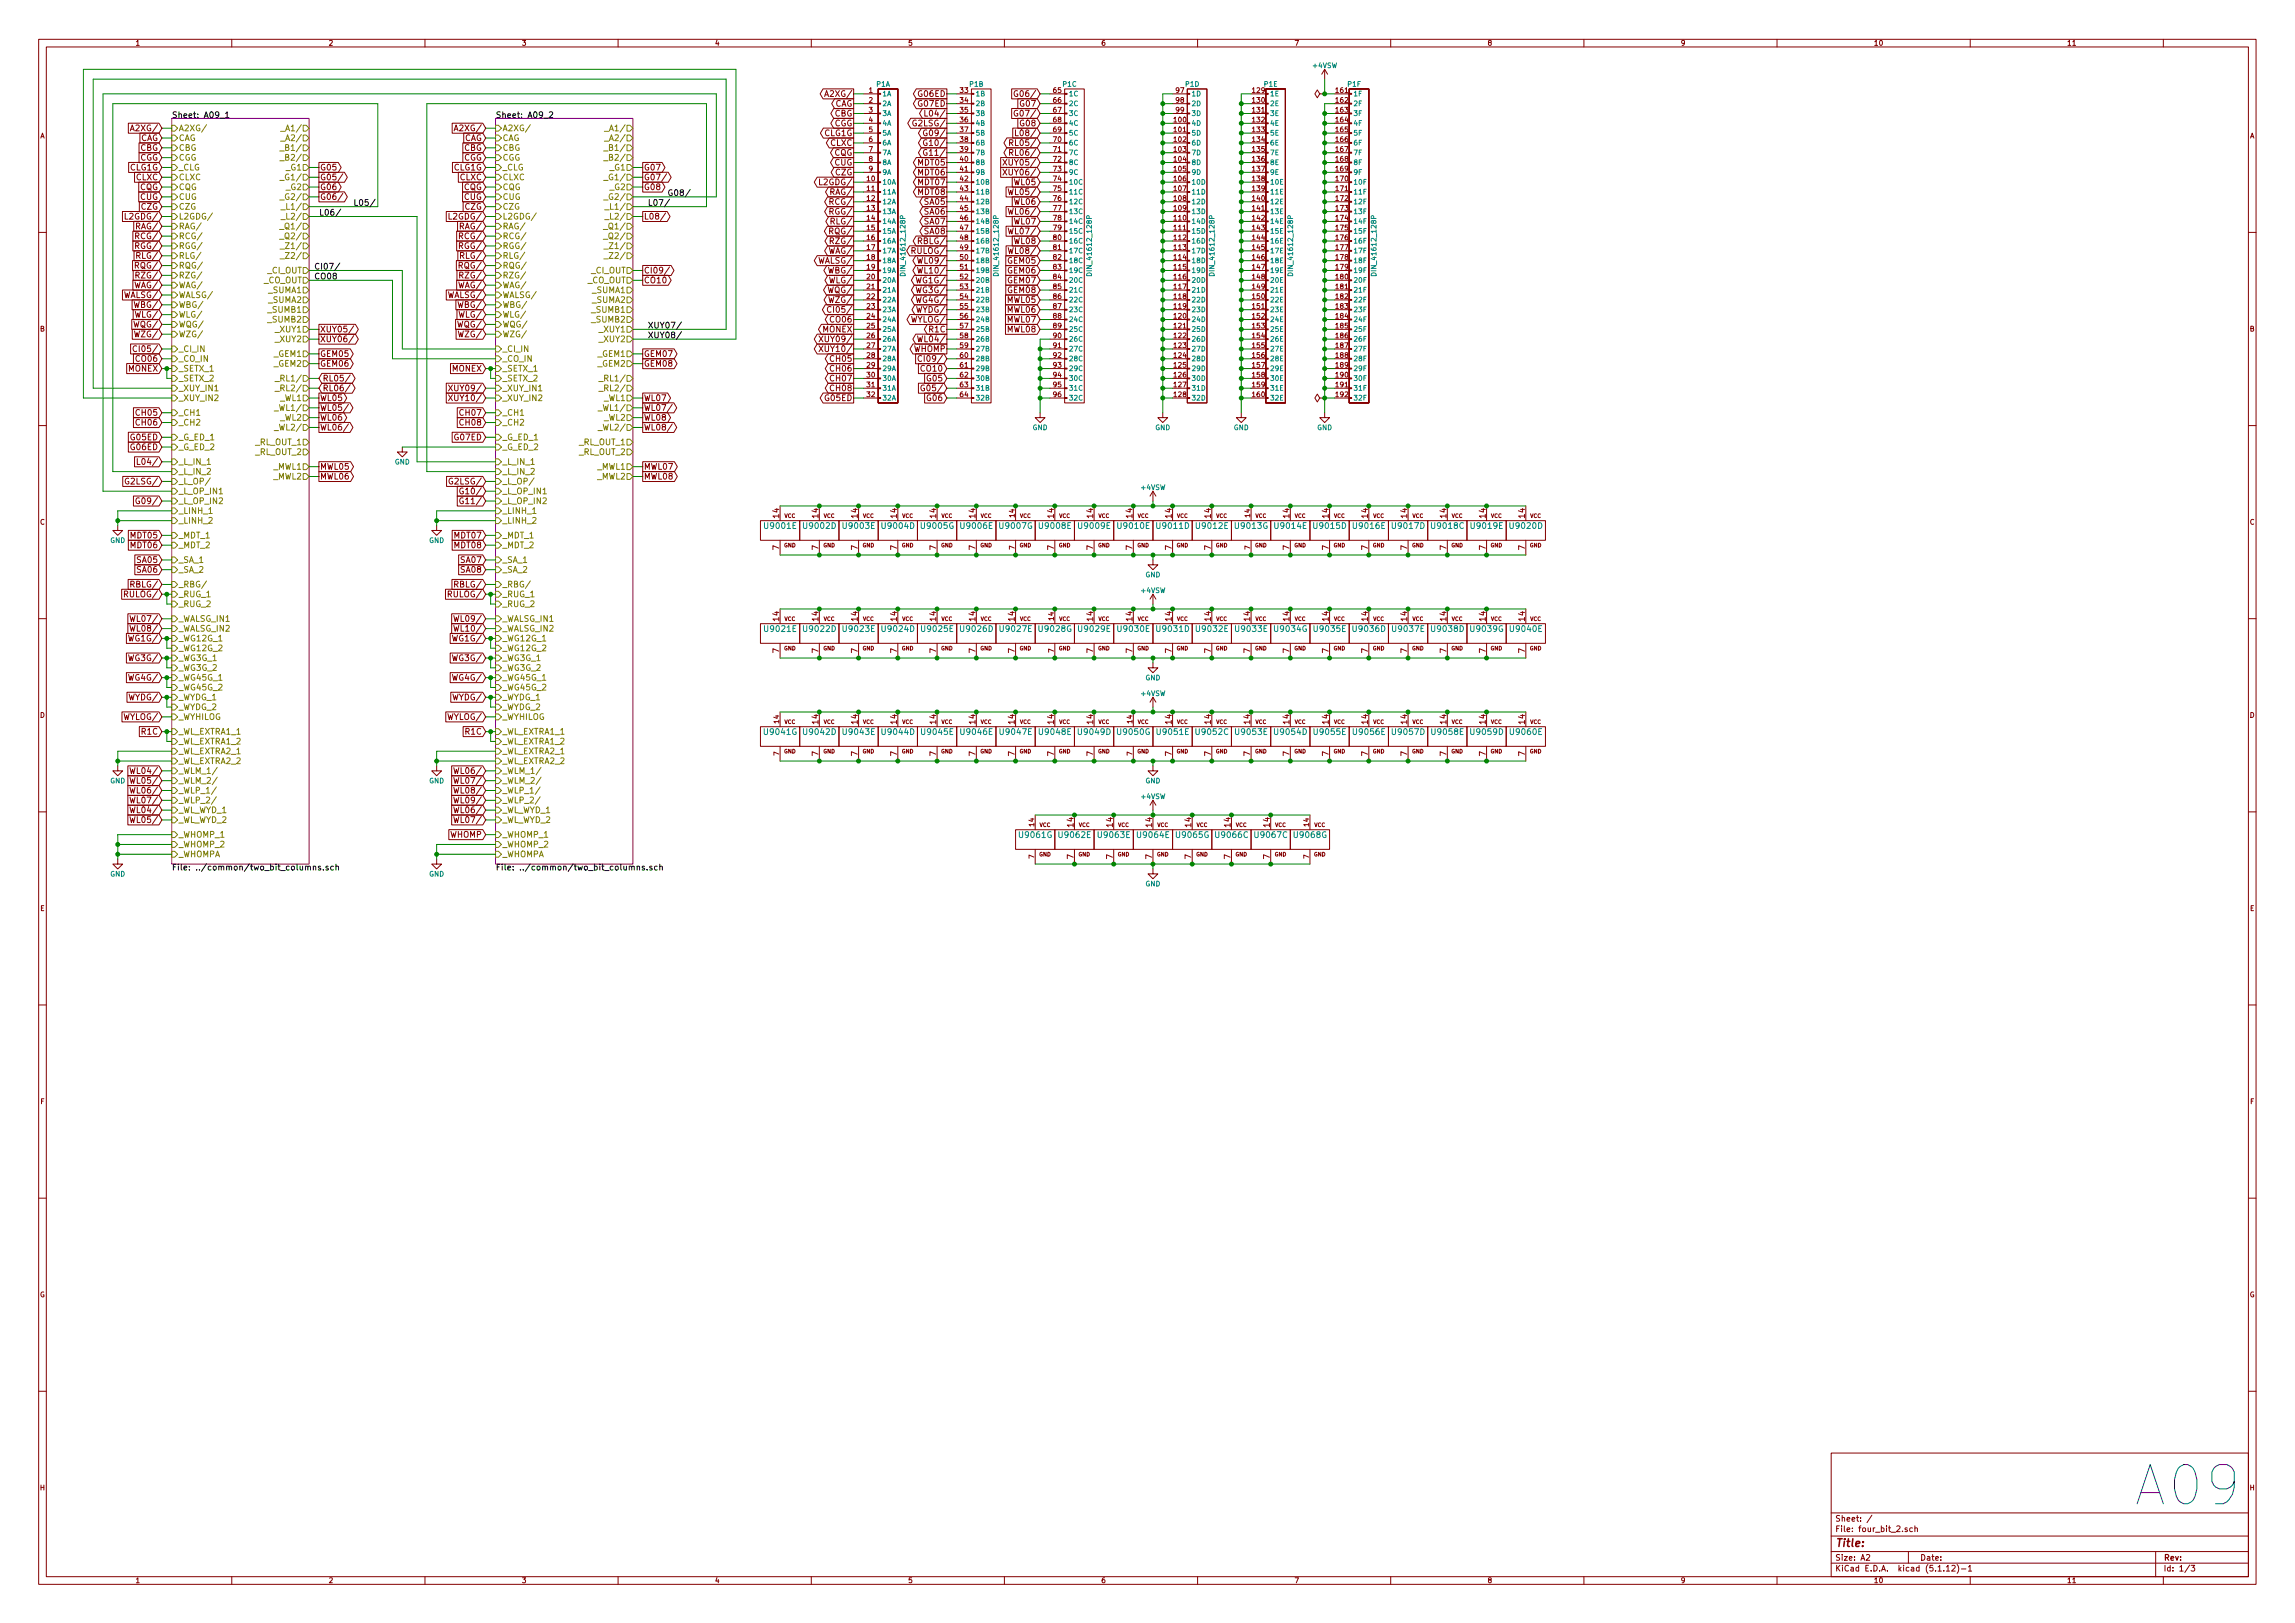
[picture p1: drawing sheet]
<svg xmlns="http://www.w3.org/2000/svg" width="594mm" height="420mm" viewBox="0 0 594 420" stroke-linecap="round" stroke-linejoin="round" font-family="sans-serif">
<defs><g id="words">
<text font-size="14.2" fill="#0000c2" x="554.4" y="389.8">A09</text>
<text font-size="2.8" fill="#840000" x="475" y="400.4">Title:</text>
<g font-size="2.1" fill="#840000">
<text x="214.4" y="25.1">A2XG/</text>
<text x="216" y="27.6">CAG</text>
<text x="237.9" y="27.6">G07ED</text>
<text x="237.9" y="25.1">G06ED</text>
<text x="263.7" y="25.1">G06/</text>
<text x="264.3" y="27.6">G07</text>
<text x="34.6" y="34">A2XG/</text>
<text x="118.4" y="34">A2XG/</text>
<text x="213.4" y="35.2">CLG1G</text>
<text x="215.9" y="32.7">CGG</text>
<text x="216" y="30.1">CBG</text>
<text x="237.1" y="32.7">G2LSG/</text>
<text x="240.3" y="35.2">G09/</text>
<text x="240.6" y="30.1">L04/</text>
<text x="263.7" y="30.1">G07/</text>
<text x="264.1" y="35.2">L08/</text>
<text x="264.3" y="32.7">G08</text>
<text x="36.2" y="41.6">CGG</text>
<text x="36.3" y="39">CBG</text>
<text x="36.3" y="36.5">CAG</text>
<text x="120" y="41.6">CGG</text>
<text x="120.1" y="39">CBG</text>
<text x="120.1" y="36.5">CAG</text>
<text x="215" y="37.8">CLXC</text>
<text x="215.9" y="40.3">CQG</text>
<text x="240.3" y="40.3">G11/</text>
<text x="240.3" y="37.8">G10/</text>
<text x="262.5" y="40.3">RL06/</text>
<text x="262.5" y="37.8">RL05/</text>
<text x="33.7" y="44.1">CLG1G</text>
<text x="35.2" y="46.7">CLXC</text>
<text x="82.8" y="44.1">G05</text>
<text x="82.8" y="46.7">G05/</text>
<text x="117.5" y="44.1">CLG1G</text>
<text x="119" y="46.7">CLXC</text>
<text x="166.6" y="46.7">G07/</text>
<text x="166.6" y="44.1">G07</text>
<text x="212.8" y="47.9">L2GDG/</text>
<text x="216" y="42.8">CUG</text>
<text x="216.3" y="45.4">CZG</text>
<text x="237.9" y="42.8">MDT05</text>
<text x="237.9" y="45.4">MDT06</text>
<text x="237.9" y="47.9">MDT07</text>
<text x="261" y="42.8">XUY05/</text>
<text x="261" y="45.4">XUY06/</text>
<text x="262.7" y="47.9">WL05</text>
<text x="36.2" y="49.2">CQG</text>
<text x="36.3" y="51.7">CUG</text>
<text x="82.8" y="49.2">G06</text>
<text x="82.8" y="51.7">G06/</text>
<text x="120" y="49.2">CQG</text>
<text x="120.1" y="51.7">CUG</text>
<text x="166.6" y="49.2">G08</text>
<text x="215.4" y="53">RCG/</text>
<text x="215.4" y="50.5">RAG/</text>
<text x="237.9" y="50.5">MDT08</text>
<text x="239.5" y="53">SA05</text>
<text x="262.1" y="50.5">WL05/</text>
<text x="262.7" y="53">WL06</text>
<text x="33.1" y="56.8">L2GDG/</text>
<text x="35.7" y="59.4">RAG/</text>
<text x="36.5" y="54.3">CZG</text>
<text x="116.9" y="56.8">L2GDG/</text>
<text x="119.5" y="59.4">RAG/</text>
<text x="120.3" y="54.3">CZG</text>
<text x="166.6" y="56.8">L08/</text>
<text x="215.3" y="55.5">RGG/</text>
<text x="215.6" y="58.1">RLG/</text>
<text x="239.5" y="55.5">SA06</text>
<text x="239.5" y="58.1">SA07</text>
<text x="262.1" y="55.5">WL06/</text>
<text x="262.7" y="58.1">WL07</text>
<text x="35.6" y="64.4">RGG/</text>
<text x="35.7" y="61.9">RCG/</text>
<text x="119.4" y="64.4">RGG/</text>
<text x="119.5" y="61.9">RCG/</text>
<text x="215" y="65.7">WAG/</text>
<text x="215.3" y="60.6">RQG/</text>
<text x="215.6" y="63.2">RZG/</text>
<text x="236.6" y="65.7">RULOG/</text>
<text x="238.3" y="63.2">RBLG/</text>
<text x="239.5" y="60.6">SA08</text>
<text x="262.1" y="65.7">WL08/</text>
<text x="262.1" y="60.6">WL07/</text>
<text x="262.7" y="63.2">WL08</text>
<text x="35.6" y="69.5">RQG/</text>
<text x="35.9" y="67">RLG/</text>
<text x="119.4" y="69.5">RQG/</text>
<text x="119.7" y="67">RLG/</text>
<text x="166.6" y="70.8">CI09/</text>
<text x="212.2" y="68.2">WALSG/</text>
<text x="215" y="70.8">WBG/</text>
<text x="238.6" y="68.2">WL09/</text>
<text x="238.6" y="70.8">WL10/</text>
<text x="261.1" y="70.8">GEM06</text>
<text x="261.1" y="68.2">GEM05</text>
<text x="32.5" y="77.1">WALSG/</text>
<text x="35.2" y="74.6">WAG/</text>
<text x="35.9" y="72.1">RZG/</text>
<text x="116.3" y="77.1">WALSG/</text>
<text x="119" y="74.6">WAG/</text>
<text x="119.7" y="72.1">RZG/</text>
<text x="166.6" y="73.3">CO10</text>
<text x="214.8" y="75.9">WQG/</text>
<text x="215.2" y="73.3">WLG/</text>
<text x="237.8" y="73.3">WG1G/</text>
<text x="237.8" y="75.9">WG3G/</text>
<text x="261.1" y="73.3">GEM07</text>
<text x="261.1" y="75.9">GEM08</text>
<text x="35.2" y="79.7">WBG/</text>
<text x="35.5" y="82.2">WLG/</text>
<text x="119" y="79.7">WBG/</text>
<text x="119.3" y="82.2">WLG/</text>
<text x="215.2" y="83.5">CO06</text>
<text x="215.2" y="78.4">WZG/</text>
<text x="215.6" y="80.9">CI05/</text>
<text x="236.2" y="83.5">WYLOG/</text>
<text x="237.7" y="80.9">WYDG/</text>
<text x="237.8" y="78.4">WG4G/</text>
<text x="260.9" y="80.9">MWL06</text>
<text x="260.9" y="78.4">MWL05</text>
<text x="260.9" y="83.5">MWL07</text>
<text x="35.1" y="84.8">WQG/</text>
<text x="35.5" y="87.3">WZG/</text>
<text x="82.8" y="86">XUY05/</text>
<text x="82.8" y="88.6">XUY06/</text>
<text x="118.9" y="84.8">WQG/</text>
<text x="119.3" y="87.3">WZG/</text>
<text x="213" y="86">MONEX</text>
<text x="213.4" y="88.6">XUY09/</text>
<text x="238.6" y="88.6">WL04/</text>
<text x="240.6" y="86">R1C</text>
<text x="260.9" y="86">MWL08</text>
<text x="35.5" y="93.6">CO06</text>
<text x="35.9" y="91.1">CI05/</text>
<text x="82.8" y="94.9">GEM06</text>
<text x="82.8" y="92.4">GEM05</text>
<text x="166.6" y="94.9">GEM08</text>
<text x="166.6" y="92.4">GEM07</text>
<text x="213.4" y="91.1">XUY10/</text>
<text x="215.3" y="93.6">CH05</text>
<text x="236.5" y="91.1">WHOMP</text>
<text x="239.1" y="93.6">CI09/</text>
<text x="33.2" y="96.2">MONEX</text>
<text x="83.5" y="101.3">RL06/</text>
<text x="83.5" y="98.7">RL05/</text>
<text x="117" y="96.2">MONEX</text>
<text x="117.5" y="101.3">XUY09/</text>
<text x="215.3" y="101.3">CH08</text>
<text x="215.3" y="96.2">CH06</text>
<text x="215.3" y="98.7">CH07</text>
<text x="238.7" y="96.2">CO10</text>
<text x="239.6" y="101.3">G05/</text>
<text x="240.2" y="98.7">G05</text>
<text x="35.6" y="107.6">CH05</text>
<text x="82.8" y="103.8">WL05</text>
<text x="82.8" y="106.3">WL05/</text>
<text x="117.5" y="103.8">XUY10/</text>
<text x="119.4" y="107.6">CH07</text>
<text x="166.6" y="106.3">WL07/</text>
<text x="166.6" y="103.8">WL07</text>
<text x="213.8" y="103.8">G05ED</text>
<text x="240.2" y="103.8">G06</text>
<text x="34" y="114">G05ED</text>
<text x="35.6" y="110.2">CH06</text>
<text x="82.8" y="108.9">WL06</text>
<text x="82.8" y="111.4">WL06/</text>
<text x="117.9" y="114">G07ED</text>
<text x="119.4" y="110.2">CH08</text>
<text x="166.6" y="111.4">WL08/</text>
<text x="166.6" y="108.9">WL08</text>
<text x="34" y="116.5">G06ED</text>
<text x="33.2" y="125.4">G2LSG/</text>
<text x="36.8" y="120.3">L04/</text>
<text x="82.8" y="121.6">MWL05</text>
<text x="82.8" y="124.1">MWL06</text>
<text x="117" y="125.4">G2LSG/</text>
<text x="166.6" y="124.1">MWL08</text>
<text x="166.6" y="121.6">MWL07</text>
<text x="36.4" y="130.5">G09/</text>
<text x="120.2" y="130.5">G11/</text>
<text x="120.2" y="127.9">G10/</text>
<text x="201.7" y="134.1" transform="rotate(-90 201.7 134.1)">14</text>
<text x="211.8" y="134.1" transform="rotate(-90 211.8 134.1)">14</text>
<text x="222" y="134.1" transform="rotate(-90 222 134.1)">14</text>
<text x="232.2" y="134.1" transform="rotate(-90 232.2 134.1)">14</text>
<text x="242.3" y="134.1" transform="rotate(-90 242.3 134.1)">14</text>
<text x="252.5" y="134.1" transform="rotate(-90 252.5 134.1)">14</text>
<text x="272.8" y="134.1" transform="rotate(-90 272.8 134.1)">14</text>
<text x="283" y="134.1" transform="rotate(-90 283 134.1)">14</text>
<text x="293.1" y="134.1" transform="rotate(-90 293.1 134.1)">14</text>
<text x="303.3" y="134.1" transform="rotate(-90 303.3 134.1)">14</text>
<text x="313.4" y="134.1" transform="rotate(-90 313.4 134.1)">14</text>
<text x="333.8" y="134.1" transform="rotate(-90 333.8 134.1)">14</text>
<text x="343.9" y="134.1" transform="rotate(-90 343.9 134.1)">14</text>
<text x="354.1" y="134.1" transform="rotate(-90 354.1 134.1)">14</text>
<text x="364.2" y="134.1" transform="rotate(-90 364.2 134.1)">14</text>
<text x="374.4" y="134.1" transform="rotate(-90 374.4 134.1)">14</text>
<text x="384.6" y="134.1" transform="rotate(-90 384.6 134.1)">14</text>
<text x="394.7" y="134.1" transform="rotate(-90 394.7 134.1)">14</text>
<text x="34" y="141.9">MDT06</text>
<text x="34" y="139.4">MDT05</text>
<text x="117.9" y="139.4">MDT07</text>
<text x="117.9" y="141.9">MDT08</text>
<text x="201.7" y="142.4" transform="rotate(-90 201.7 142.4)">7</text>
<text x="211.8" y="142.4" transform="rotate(-90 211.8 142.4)">7</text>
<text x="222" y="142.4" transform="rotate(-90 222 142.4)">7</text>
<text x="232.2" y="142.4" transform="rotate(-90 232.2 142.4)">7</text>
<text x="242.3" y="142.4" transform="rotate(-90 242.3 142.4)">7</text>
<text x="252.5" y="142.4" transform="rotate(-90 252.5 142.4)">7</text>
<text x="272.8" y="142.4" transform="rotate(-90 272.8 142.4)">7</text>
<text x="283" y="142.4" transform="rotate(-90 283 142.4)">7</text>
<text x="293.1" y="142.4" transform="rotate(-90 293.1 142.4)">7</text>
<text x="303.3" y="142.4" transform="rotate(-90 303.3 142.4)">7</text>
<text x="313.4" y="142.4" transform="rotate(-90 313.4 142.4)">7</text>
<text x="333.8" y="142.4" transform="rotate(-90 333.8 142.4)">7</text>
<text x="343.9" y="142.4" transform="rotate(-90 343.9 142.4)">7</text>
<text x="354.1" y="142.4" transform="rotate(-90 354.1 142.4)">7</text>
<text x="364.2" y="142.4" transform="rotate(-90 364.2 142.4)">7</text>
<text x="374.4" y="142.4" transform="rotate(-90 374.4 142.4)">7</text>
<text x="384.6" y="142.4" transform="rotate(-90 384.6 142.4)">7</text>
<text x="394.7" y="142.4" transform="rotate(-90 394.7 142.4)">7</text>
<text x="35.7" y="145.7">SA05</text>
<text x="35.7" y="148.3">SA06</text>
<text x="119.5" y="145.7">SA07</text>
<text x="119.5" y="148.3">SA08</text>
<text x="32.7" y="154.6">RULOG/</text>
<text x="34.4" y="152.1">RBLG/</text>
<text x="116.6" y="154.6">RULOG/</text>
<text x="118.2" y="152.1">RBLG/</text>
<text x="34.7" y="161">WL07/</text>
<text x="118.6" y="161">WL09/</text>
<text x="201.7" y="160.7" transform="rotate(-90 201.7 160.7)">14</text>
<text x="211.8" y="160.7" transform="rotate(-90 211.8 160.7)">14</text>
<text x="222" y="160.7" transform="rotate(-90 222 160.7)">14</text>
<text x="232.2" y="160.7" transform="rotate(-90 232.2 160.7)">14</text>
<text x="242.3" y="160.7" transform="rotate(-90 242.3 160.7)">14</text>
<text x="252.5" y="160.7" transform="rotate(-90 252.5 160.7)">14</text>
<text x="262.6" y="160.7" transform="rotate(-90 262.6 160.7)">14</text>
<text x="283" y="160.7" transform="rotate(-90 283 160.7)">14</text>
<text x="293.1" y="160.7" transform="rotate(-90 293.1 160.7)">14</text>
<text x="303.3" y="160.7" transform="rotate(-90 303.3 160.7)">14</text>
<text x="313.4" y="160.7" transform="rotate(-90 313.4 160.7)">14</text>
<text x="323.6" y="160.7" transform="rotate(-90 323.6 160.7)">14</text>
<text x="333.8" y="160.7" transform="rotate(-90 333.8 160.7)">14</text>
<text x="343.9" y="160.7" transform="rotate(-90 343.9 160.7)">14</text>
<text x="354.1" y="160.7" transform="rotate(-90 354.1 160.7)">14</text>
<text x="364.2" y="160.7" transform="rotate(-90 364.2 160.7)">14</text>
<text x="374.4" y="160.7" transform="rotate(-90 374.4 160.7)">14</text>
<text x="384.6" y="160.7" transform="rotate(-90 384.6 160.7)">14</text>
<text x="394.7" y="160.7" transform="rotate(-90 394.7 160.7)">14</text>
<text x="33.9" y="166">WG1G/</text>
<text x="34.7" y="163.5">WL08/</text>
<text x="117.7" y="166">WG1G/</text>
<text x="118.6" y="163.5">WL10/</text>
<text x="33.9" y="171.1">WG3G/</text>
<text x="117.7" y="171.1">WG3G/</text>
<text x="201.7" y="169" transform="rotate(-90 201.7 169)">7</text>
<text x="211.8" y="169" transform="rotate(-90 211.8 169)">7</text>
<text x="222" y="169" transform="rotate(-90 222 169)">7</text>
<text x="232.2" y="169" transform="rotate(-90 232.2 169)">7</text>
<text x="242.3" y="169" transform="rotate(-90 242.3 169)">7</text>
<text x="252.5" y="169" transform="rotate(-90 252.5 169)">7</text>
<text x="262.6" y="169" transform="rotate(-90 262.6 169)">7</text>
<text x="283" y="169" transform="rotate(-90 283 169)">7</text>
<text x="293.1" y="169" transform="rotate(-90 293.1 169)">7</text>
<text x="303.3" y="169" transform="rotate(-90 303.3 169)">7</text>
<text x="313.4" y="169" transform="rotate(-90 313.4 169)">7</text>
<text x="323.6" y="169" transform="rotate(-90 323.6 169)">7</text>
<text x="333.8" y="169" transform="rotate(-90 333.8 169)">7</text>
<text x="343.9" y="169" transform="rotate(-90 343.9 169)">7</text>
<text x="354.1" y="169" transform="rotate(-90 354.1 169)">7</text>
<text x="364.2" y="169" transform="rotate(-90 364.2 169)">7</text>
<text x="374.4" y="169" transform="rotate(-90 374.4 169)">7</text>
<text x="384.6" y="169" transform="rotate(-90 384.6 169)">7</text>
<text x="394.7" y="169" transform="rotate(-90 394.7 169)">7</text>
<text x="33.9" y="176.2">WG4G/</text>
<text x="117.7" y="176.2">WG4G/</text>
<text x="33.8" y="181.3">WYDG/</text>
<text x="117.6" y="181.3">WYDG/</text>
<text x="32.4" y="186.4">WYLOG/</text>
<text x="36.8" y="190.2">R1C</text>
<text x="116.2" y="186.4">WYLOG/</text>
<text x="120.6" y="190.2">R1C</text>
<text x="211.8" y="187.4" transform="rotate(-90 211.8 187.4)">14</text>
<text x="222" y="187.4" transform="rotate(-90 222 187.4)">14</text>
<text x="232.2" y="187.4" transform="rotate(-90 232.2 187.4)">14</text>
<text x="242.3" y="187.4" transform="rotate(-90 242.3 187.4)">14</text>
<text x="252.5" y="187.4" transform="rotate(-90 252.5 187.4)">14</text>
<text x="262.6" y="187.4" transform="rotate(-90 262.6 187.4)">14</text>
<text x="272.8" y="187.4" transform="rotate(-90 272.8 187.4)">14</text>
<text x="283" y="187.4" transform="rotate(-90 283 187.4)">14</text>
<text x="303.3" y="187.4" transform="rotate(-90 303.3 187.4)">14</text>
<text x="313.4" y="187.4" transform="rotate(-90 313.4 187.4)">14</text>
<text x="323.6" y="187.4" transform="rotate(-90 323.6 187.4)">14</text>
<text x="333.8" y="187.4" transform="rotate(-90 333.8 187.4)">14</text>
<text x="343.9" y="187.4" transform="rotate(-90 343.9 187.4)">14</text>
<text x="354.1" y="187.4" transform="rotate(-90 354.1 187.4)">14</text>
<text x="364.2" y="187.4" transform="rotate(-90 364.2 187.4)">14</text>
<text x="374.4" y="187.4" transform="rotate(-90 374.4 187.4)">14</text>
<text x="384.6" y="187.4" transform="rotate(-90 384.6 187.4)">14</text>
<text x="394.7" y="187.4" transform="rotate(-90 394.7 187.4)">14</text>
<text x="211.8" y="195.7" transform="rotate(-90 211.8 195.7)">7</text>
<text x="222" y="195.7" transform="rotate(-90 222 195.7)">7</text>
<text x="232.2" y="195.7" transform="rotate(-90 232.2 195.7)">7</text>
<text x="242.3" y="195.7" transform="rotate(-90 242.3 195.7)">7</text>
<text x="252.5" y="195.7" transform="rotate(-90 252.5 195.7)">7</text>
<text x="262.6" y="195.7" transform="rotate(-90 262.6 195.7)">7</text>
<text x="272.8" y="195.7" transform="rotate(-90 272.8 195.7)">7</text>
<text x="283" y="195.7" transform="rotate(-90 283 195.7)">7</text>
<text x="303.3" y="195.7" transform="rotate(-90 303.3 195.7)">7</text>
<text x="313.4" y="195.7" transform="rotate(-90 313.4 195.7)">7</text>
<text x="323.6" y="195.7" transform="rotate(-90 323.6 195.7)">7</text>
<text x="333.8" y="195.7" transform="rotate(-90 333.8 195.7)">7</text>
<text x="343.9" y="195.7" transform="rotate(-90 343.9 195.7)">7</text>
<text x="354.1" y="195.7" transform="rotate(-90 354.1 195.7)">7</text>
<text x="364.2" y="195.7" transform="rotate(-90 364.2 195.7)">7</text>
<text x="374.4" y="195.7" transform="rotate(-90 374.4 195.7)">7</text>
<text x="384.6" y="195.7" transform="rotate(-90 384.6 195.7)">7</text>
<text x="394.7" y="195.7" transform="rotate(-90 394.7 195.7)">7</text>
<text x="34.7" y="202.9">WL05/</text>
<text x="34.7" y="200.3">WL04/</text>
<text x="118.6" y="200.3">WL06/</text>
<text x="118.6" y="202.9">WL07/</text>
<text x="34.7" y="205.4">WL06/</text>
<text x="34.7" y="207.9">WL07/</text>
<text x="118.6" y="205.4">WL08/</text>
<text x="118.6" y="207.9">WL09/</text>
<text x="34.7" y="210.5">WL04/</text>
<text x="34.7" y="213">WL05/</text>
<text x="118.6" y="210.5">WL06/</text>
<text x="118.6" y="213">WL07/</text>
<text x="277.9" y="214.1" transform="rotate(-90 277.9 214.1)">14</text>
<text x="288" y="214.1" transform="rotate(-90 288 214.1)">14</text>
<text x="298.2" y="214.1" transform="rotate(-90 298.2 214.1)">14</text>
<text x="308.4" y="214.1" transform="rotate(-90 308.4 214.1)">14</text>
<text x="318.5" y="214.1" transform="rotate(-90 318.5 214.1)">14</text>
<text x="328.7" y="214.1" transform="rotate(-90 328.7 214.1)">14</text>
<text x="116.4" y="216.8">WHOMP</text>
<text x="277.9" y="222.4" transform="rotate(-90 277.9 222.4)">7</text>
<text x="288" y="222.4" transform="rotate(-90 288 222.4)">7</text>
<text x="298.2" y="222.4" transform="rotate(-90 298.2 222.4)">7</text>
<text x="308.4" y="222.4" transform="rotate(-90 308.4 222.4)">7</text>
<text x="318.5" y="222.4" transform="rotate(-90 318.5 222.4)">7</text>
<text x="328.7" y="222.4" transform="rotate(-90 328.7 222.4)">7</text>
<text x="475" y="393.9">Sheet: /</text>
<text x="475" y="396.6">File: four_bit_2.sch</text>
<text x="475" y="406.8">KiCad E.D.A. kicad (5.1.12)-1</text>
<text x="475" y="404">Size: A2</text>
<text x="497" y="404">Date:</text>
<text x="560" y="404">Rev:</text>
<text x="560" y="406.8">Id: 1/3</text>
</g>
<g font-size="2.1">
<text x="44.4" y="30.5">Sheet: A09_1</text>
<text x="128.3" y="30.5">Sheet: A09_2</text>
<text x="91.4" y="53.3">L05/</text>
<text x="167.6" y="53.3">L07/</text>
<text x="172.7" y="50.7">G08/</text>
<text x="82.5" y="55.8">L06/</text>
<text x="81.3" y="69.8">CI07/</text>
<text x="81.3" y="72.3">CO08</text>
<text x="167.6" y="87.5">XUY08/</text>
<text x="167.6" y="85">XUY07/</text>
<text x="44.4" y="225.3">File: ../common/two_bit_columns.sch</text>
<text x="128.3" y="225.3">File: ../common/two_bit_columns.sch</text>
</g>
<g font-size="2.1" fill="#848400">
<text x="46.2" y="34">A2XG/</text>
<text x="73.8" y="34">_A1/</text>
<text x="130" y="34">A2XG/</text>
<text x="157.6" y="34">_A1/</text>
<text x="46.2" y="36.5">CAG</text>
<text x="46.2" y="39">CBG</text>
<text x="46.2" y="41.6">CGG</text>
<text x="73.8" y="39">_B1/</text>
<text x="73.8" y="36.5">_A2/</text>
<text x="73.8" y="41.6">_B2/</text>
<text x="130" y="36.5">CAG</text>
<text x="130" y="39">CBG</text>
<text x="130" y="41.6">CGG</text>
<text x="157.6" y="39">_B1/</text>
<text x="157.6" y="36.5">_A2/</text>
<text x="157.6" y="41.6">_B2/</text>
<text x="46.2" y="46.7">CLXC</text>
<text x="46.2" y="44.1">_CLG</text>
<text x="73.6" y="46.7">_G1/</text>
<text x="74.2" y="44.1">_G1</text>
<text x="130" y="46.7">CLXC</text>
<text x="130" y="44.1">_CLG</text>
<text x="157.5" y="46.7">_G1/</text>
<text x="158" y="44.1">_G1</text>
<text x="46.2" y="51.7">CUG</text>
<text x="46.2" y="49.2">CQG</text>
<text x="73.6" y="51.7">_G2/</text>
<text x="74.2" y="49.2">_G2</text>
<text x="130" y="51.7">CUG</text>
<text x="130" y="49.2">CQG</text>
<text x="157.5" y="51.7">_G2/</text>
<text x="158" y="49.2">_G2</text>
<text x="46.2" y="59.4">RAG/</text>
<text x="46.2" y="54.3">CZG</text>
<text x="46.2" y="56.8">L2GDG/</text>
<text x="73.6" y="59.4">_Q1/</text>
<text x="74" y="54.3">_L1/</text>
<text x="74" y="56.8">_L2/</text>
<text x="130" y="59.4">RAG/</text>
<text x="130" y="54.3">CZG</text>
<text x="130" y="56.8">L2GDG/</text>
<text x="157.5" y="59.4">_Q1/</text>
<text x="157.8" y="54.3">_L1/</text>
<text x="157.8" y="56.8">_L2/</text>
<text x="46.2" y="61.9">RCG/</text>
<text x="46.2" y="64.4">RGG/</text>
<text x="73.6" y="61.9">_Q2/</text>
<text x="74" y="64.4">_Z1/</text>
<text x="130" y="61.9">RCG/</text>
<text x="130" y="64.4">RGG/</text>
<text x="157.5" y="61.9">_Q2/</text>
<text x="157.8" y="64.4">_Z1/</text>
<text x="46.2" y="67">RLG/</text>
<text x="46.2" y="69.5">RQG/</text>
<text x="69.3" y="70.8">_CI_OUT</text>
<text x="74" y="67">_Z2/</text>
<text x="130" y="67">RLG/</text>
<text x="130" y="69.5">RQG/</text>
<text x="153.1" y="70.8">_CI_OUT</text>
<text x="157.8" y="67">_Z2/</text>
<text x="46.2" y="74.6">WAG/</text>
<text x="46.2" y="77.1">WALSG/</text>
<text x="46.2" y="72.1">RZG/</text>
<text x="68.2" y="73.3">_CO_OUT</text>
<text x="69.6" y="75.9">_SUMA1</text>
<text x="130" y="74.6">WAG/</text>
<text x="130" y="77.1">WALSG/</text>
<text x="130" y="72.1">RZG/</text>
<text x="152" y="73.3">_CO_OUT</text>
<text x="153.4" y="75.9">_SUMA1</text>
<text x="46.2" y="82.2">WLG/</text>
<text x="46.2" y="79.7">WBG/</text>
<text x="69.6" y="80.9">_SUMB1</text>
<text x="69.6" y="83.5">_SUMB2</text>
<text x="69.6" y="78.4">_SUMA2</text>
<text x="130" y="82.2">WLG/</text>
<text x="130" y="79.7">WBG/</text>
<text x="153.4" y="80.9">_SUMB1</text>
<text x="153.4" y="83.5">_SUMB2</text>
<text x="153.4" y="78.4">_SUMA2</text>
<text x="46.2" y="84.8">WQG/</text>
<text x="46.2" y="87.3">WZG/</text>
<text x="71.5" y="86">_XUY1</text>
<text x="71.5" y="88.6">_XUY2</text>
<text x="130" y="84.8">WQG/</text>
<text x="130" y="87.3">WZG/</text>
<text x="155.3" y="86">_XUY1</text>
<text x="155.3" y="88.6">_XUY2</text>
<text x="46.2" y="91.1">_CI_IN</text>
<text x="46.2" y="93.6">_CO_IN</text>
<text x="71" y="92.4">_GEM1</text>
<text x="71" y="94.9">_GEM2</text>
<text x="130" y="91.1">_CI_IN</text>
<text x="130" y="93.6">_CO_IN</text>
<text x="154.9" y="92.4">_GEM1</text>
<text x="154.9" y="94.9">_GEM2</text>
<text x="46.2" y="96.2">_SETX_1</text>
<text x="46.2" y="101.3">_XUY_IN1</text>
<text x="46.2" y="98.7">_SETX_2</text>
<text x="72.4" y="98.7">_RL1/</text>
<text x="72.4" y="101.3">_RL2/</text>
<text x="130" y="96.2">_SETX_1</text>
<text x="130" y="101.3">_XUY_IN1</text>
<text x="130" y="98.7">_SETX_2</text>
<text x="156.3" y="98.7">_RL1/</text>
<text x="156.3" y="101.3">_RL2/</text>
<text x="46.2" y="107.6">_CH1</text>
<text x="46.2" y="103.8">_XUY_IN2</text>
<text x="72" y="106.3">_WL1/</text>
<text x="72.6" y="103.8">_WL1</text>
<text x="130" y="107.6">_CH1</text>
<text x="130" y="103.8">_XUY_IN2</text>
<text x="155.8" y="106.3">_WL1/</text>
<text x="156.4" y="103.8">_WL1</text>
<text x="46.2" y="114">_G_ED_1</text>
<text x="46.2" y="110.2">_CH2</text>
<text x="72" y="111.4">_WL2/</text>
<text x="72.6" y="108.9">_WL2</text>
<text x="130" y="114">_G_ED_1</text>
<text x="130" y="110.2">_CH2</text>
<text x="155.8" y="111.4">_WL2/</text>
<text x="156.4" y="108.9">_WL2</text>
<text x="46.2" y="116.5">_G_ED_2</text>
<text x="66.2" y="117.8">_RL_OUT_2</text>
<text x="66.2" y="115.2">_RL_OUT_1</text>
<text x="130" y="116.5">_G_ED_2</text>
<text x="150" y="117.8">_RL_OUT_2</text>
<text x="150" y="115.2">_RL_OUT_1</text>
<text x="46.2" y="125.4">_L_OP/</text>
<text x="46.2" y="120.3">_L_IN_1</text>
<text x="46.2" y="122.9">_L_IN_2</text>
<text x="70.8" y="121.6">_MWL1</text>
<text x="70.8" y="124.1">_MWL2</text>
<text x="130" y="125.4">_L_OP/</text>
<text x="130" y="120.3">_L_IN_1</text>
<text x="130" y="122.9">_L_IN_2</text>
<text x="154.6" y="121.6">_MWL1</text>
<text x="154.6" y="124.1">_MWL2</text>
<text x="46.2" y="127.9">_L_OP_IN1</text>
<text x="46.2" y="130.5">_L_OP_IN2</text>
<text x="130" y="127.9">_L_OP_IN1</text>
<text x="130" y="130.5">_L_OP_IN2</text>
<text x="46.2" y="133">_LINH_1</text>
<text x="46.2" y="135.6">_LINH_2</text>
<text x="130" y="133">_LINH_1</text>
<text x="130" y="135.6">_LINH_2</text>
<text x="46.2" y="139.4">_MDT_1</text>
<text x="46.2" y="141.9">_MDT_2</text>
<text x="130" y="139.4">_MDT_1</text>
<text x="130" y="141.9">_MDT_2</text>
<text x="46.2" y="145.7">_SA_1</text>
<text x="46.2" y="148.3">_SA_2</text>
<text x="130" y="145.7">_SA_1</text>
<text x="130" y="148.3">_SA_2</text>
<text x="46.2" y="154.6">_RUG_1</text>
<text x="46.2" y="152.1">_RBG/</text>
<text x="130" y="154.6">_RUG_1</text>
<text x="130" y="152.1">_RBG/</text>
<text x="46.2" y="161">_WALSG_IN1</text>
<text x="46.2" y="157.1">_RUG_2</text>
<text x="130" y="161">_WALSG_IN1</text>
<text x="130" y="157.1">_RUG_2</text>
<text x="46.2" y="166">_WG12G_1</text>
<text x="46.2" y="163.5">_WALSG_IN2</text>
<text x="130" y="166">_WG12G_1</text>
<text x="130" y="163.5">_WALSG_IN2</text>
<text x="46.2" y="171.1">_WG3G_1</text>
<text x="46.2" y="173.7">_WG3G_2</text>
<text x="46.2" y="168.6">_WG12G_2</text>
<text x="130" y="171.1">_WG3G_1</text>
<text x="130" y="173.7">_WG3G_2</text>
<text x="130" y="168.6">_WG12G_2</text>
<text x="46.2" y="176.2">_WG45G_1</text>
<text x="46.2" y="178.7">_WG45G_2</text>
<text x="130" y="176.2">_WG45G_1</text>
<text x="130" y="178.7">_WG45G_2</text>
<text x="46.2" y="181.3">_WYDG_1</text>
<text x="46.2" y="183.8">_WYDG_2</text>
<text x="130" y="181.3">_WYDG_1</text>
<text x="130" y="183.8">_WYDG_2</text>
<text x="46.2" y="186.4">_WYHILOG</text>
<text x="46.2" y="190.2">_WL_EXTRA1_1</text>
<text x="130" y="186.4">_WYHILOG</text>
<text x="130" y="190.2">_WL_EXTRA1_1</text>
<text x="46.2" y="195.2">_WL_EXTRA2_1</text>
<text x="46.2" y="197.8">_WL_EXTRA2_2</text>
<text x="46.2" y="192.7">_WL_EXTRA1_2</text>
<text x="130" y="195.2">_WL_EXTRA2_1</text>
<text x="130" y="197.8">_WL_EXTRA2_2</text>
<text x="130" y="192.7">_WL_EXTRA1_2</text>
<text x="46.2" y="200.3">_WLM_1/</text>
<text x="46.2" y="202.9">_WLM_2/</text>
<text x="130" y="200.3">_WLM_1/</text>
<text x="130" y="202.9">_WLM_2/</text>
<text x="46.2" y="205.4">_WLP_1/</text>
<text x="46.2" y="207.9">_WLP_2/</text>
<text x="130" y="205.4">_WLP_1/</text>
<text x="130" y="207.9">_WLP_2/</text>
<text x="46.2" y="210.5">_WL_WYD_1</text>
<text x="46.2" y="213">_WL_WYD_2</text>
<text x="130" y="210.5">_WL_WYD_1</text>
<text x="130" y="213">_WL_WYD_2</text>
<text x="46.2" y="221.9">_WHOMPA</text>
<text x="46.2" y="216.8">_WHOMP_1</text>
<text x="46.2" y="219.4">_WHOMP_2</text>
<text x="130" y="221.9">_WHOMPA</text>
<text x="130" y="216.8">_WHOMP_1</text>
<text x="130" y="219.4">_WHOMP_2</text>
</g>
<g font-size="2.1" fill="#008484">
<text x="198.1" y="136.9">U9001E</text>
<text x="208.2" y="136.9">U9002D</text>
<text x="218.4" y="136.9">U9003E</text>
<text x="228.5" y="136.9">U9004D</text>
<text x="238.6" y="136.9">U9005G</text>
<text x="248.9" y="136.9">U9006E</text>
<text x="259" y="136.9">U9007G</text>
<text x="269.2" y="136.9">U9008E</text>
<text x="279.4" y="136.9">U9009E</text>
<text x="289.5" y="136.9">U9010E</text>
<text x="299.6" y="136.9">U9011D</text>
<text x="309.9" y="136.9">U9012E</text>
<text x="319.9" y="136.9">U9013G</text>
<text x="330.2" y="136.9">U9014E</text>
<text x="340.3" y="136.9">U9015D</text>
<text x="350.5" y="136.9">U9016E</text>
<text x="360.6" y="136.9">U9017D</text>
<text x="370.8" y="136.9">U9018C</text>
<text x="381" y="136.9">U9019E</text>
<text x="391.1" y="136.9">U9020D</text>
<text x="198.1" y="163.6">U9021E</text>
<text x="208.2" y="163.6">U9022D</text>
<text x="218.4" y="163.6">U9023E</text>
<text x="228.5" y="163.6">U9024D</text>
<text x="238.7" y="163.6">U9025E</text>
<text x="248.8" y="163.6">U9026D</text>
<text x="259.1" y="163.6">U9027E</text>
<text x="269.1" y="163.6">U9028G</text>
<text x="279.4" y="163.6">U9029E</text>
<text x="289.5" y="163.6">U9030E</text>
<text x="299.6" y="163.6">U9031D</text>
<text x="309.9" y="163.6">U9032E</text>
<text x="320" y="163.6">U9033E</text>
<text x="330.1" y="163.6">U9034G</text>
<text x="340.3" y="163.6">U9035E</text>
<text x="350.4" y="163.6">U9036D</text>
<text x="360.7" y="163.6">U9037E</text>
<text x="370.8" y="163.6">U9038D</text>
<text x="380.9" y="163.6">U9039G</text>
<text x="391.1" y="163.6">U9040E</text>
<text x="198" y="190.2">U9041G</text>
<text x="208.2" y="190.2">U9042D</text>
<text x="218.4" y="190.2">U9043E</text>
<text x="228.5" y="190.2">U9044D</text>
<text x="238.7" y="190.2">U9045E</text>
<text x="248.9" y="190.2">U9046E</text>
<text x="259.1" y="190.2">U9047E</text>
<text x="269.2" y="190.2">U9048E</text>
<text x="279.3" y="190.2">U9049D</text>
<text x="289.4" y="190.2">U9050G</text>
<text x="299.7" y="190.2">U9051E</text>
<text x="309.8" y="190.2">U9052C</text>
<text x="320" y="190.2">U9053E</text>
<text x="330.1" y="190.2">U9054D</text>
<text x="340.3" y="190.2">U9055E</text>
<text x="350.5" y="190.2">U9056E</text>
<text x="360.6" y="190.2">U9057D</text>
<text x="370.8" y="190.2">U9058E</text>
<text x="380.9" y="190.2">U9059D</text>
<text x="391.1" y="190.2">U9060E</text>
<text x="264" y="216.9">U9061G</text>
<text x="274.3" y="216.9">U9062E</text>
<text x="284.5" y="216.9">U9063E</text>
<text x="294.6" y="216.9">U9064E</text>
<text x="304.7" y="216.9">U9065G</text>
<text x="314.9" y="216.9">U9066C</text>
<text x="325" y="216.9">U9067C</text>
<text x="335.2" y="216.9">U9068G</text>
</g>
<g font-size="1.8" fill="#840000">
<text x="35" y="11.8">1</text>
<text x="85" y="11.8">2</text>
<text x="135" y="11.8">3</text>
<text x="185" y="11.8">4</text>
<text x="235" y="11.8">5</text>
<text x="285" y="11.8">6</text>
<text x="335" y="11.8">7</text>
<text x="385" y="11.8">8</text>
<text x="435" y="11.8">9</text>
<text x="485" y="11.8">10</text>
<text x="535" y="11.8">11</text>
<text x="224.9" y="24">1</text>
<text x="224.9" y="26.6">2</text>
<text x="224.9" y="29.1">3</text>
<text x="248.6" y="24">33</text>
<text x="248.6" y="26.6">34</text>
<text x="248.6" y="29.1">35</text>
<text x="272.7" y="24">65</text>
<text x="272.7" y="26.6">66</text>
<text x="272.7" y="29.1">67</text>
<text x="304.5" y="24">97</text>
<text x="304.5" y="26.6">98</text>
<text x="304.5" y="29.1">99</text>
<text x="324.3" y="26.6">130</text>
<text x="324.3" y="29.1">131</text>
<text x="324.3" y="24">129</text>
<text x="345.9" y="24">161</text>
<text x="345.9" y="26.6">162</text>
<text x="345.9" y="29.1">163</text>
<text x="10.4" y="35.8">A</text>
<text x="224.9" y="31.7">4</text>
<text x="224.9" y="34.2">5</text>
<text x="248.6" y="31.7">36</text>
<text x="248.6" y="34.2">37</text>
<text x="272.7" y="31.7">68</text>
<text x="272.7" y="34.2">69</text>
<text x="304" y="31.7">100</text>
<text x="304" y="34.2">101</text>
<text x="324.3" y="31.7">132</text>
<text x="324.3" y="34.2">133</text>
<text x="345.9" y="31.7">164</text>
<text x="345.9" y="34.2">165</text>
<text x="582.4" y="35.8">A</text>
<text x="224.9" y="36.7">6</text>
<text x="224.9" y="39.3">7</text>
<text x="224.9" y="41.8">8</text>
<text x="248.6" y="41.8">40</text>
<text x="248.6" y="36.7">38</text>
<text x="248.6" y="39.3">39</text>
<text x="272.7" y="36.7">70</text>
<text x="272.7" y="39.3">71</text>
<text x="272.7" y="41.8">72</text>
<text x="304" y="36.7">102</text>
<text x="304" y="39.3">103</text>
<text x="304" y="41.8">104</text>
<text x="324.3" y="36.7">134</text>
<text x="324.3" y="39.3">135</text>
<text x="324.3" y="41.8">136</text>
<text x="345.9" y="36.7">166</text>
<text x="345.9" y="39.3">167</text>
<text x="345.9" y="41.8">168</text>
<text x="224.5" y="46.9">10</text>
<text x="224.9" y="44.4">9</text>
<text x="248.6" y="44.4">41</text>
<text x="248.6" y="46.9">42</text>
<text x="272.7" y="44.4">73</text>
<text x="272.7" y="46.9">74</text>
<text x="304" y="44.4">105</text>
<text x="304" y="46.9">106</text>
<text x="324.3" y="44.4">137</text>
<text x="324.3" y="46.9">138</text>
<text x="345.9" y="46.9">170</text>
<text x="345.9" y="44.4">169</text>
<text x="224.5" y="49.4">11</text>
<text x="224.5" y="52">12</text>
<text x="248.6" y="49.4">43</text>
<text x="248.6" y="52">44</text>
<text x="272.7" y="49.4">75</text>
<text x="272.7" y="52">76</text>
<text x="304" y="49.4">107</text>
<text x="304" y="52">108</text>
<text x="324.3" y="52">140</text>
<text x="324.3" y="49.4">139</text>
<text x="345.9" y="49.4">171</text>
<text x="345.9" y="52">172</text>
<text x="224.5" y="54.5">13</text>
<text x="224.5" y="57.1">14</text>
<text x="224.5" y="59.6">15</text>
<text x="248.6" y="54.5">45</text>
<text x="248.6" y="57.1">46</text>
<text x="248.6" y="59.6">47</text>
<text x="272.7" y="54.5">77</text>
<text x="272.7" y="57.1">78</text>
<text x="272.7" y="59.6">79</text>
<text x="304" y="57.1">110</text>
<text x="304" y="59.6">111</text>
<text x="304" y="54.5">109</text>
<text x="324.3" y="54.5">141</text>
<text x="324.3" y="57.1">142</text>
<text x="324.3" y="59.6">143</text>
<text x="345.9" y="54.5">173</text>
<text x="345.9" y="57.1">174</text>
<text x="345.9" y="59.6">175</text>
<text x="224.5" y="62.1">16</text>
<text x="224.5" y="64.7">17</text>
<text x="248.6" y="62.1">48</text>
<text x="248.6" y="64.7">49</text>
<text x="272.7" y="62.1">80</text>
<text x="272.7" y="64.7">81</text>
<text x="304" y="62.1">112</text>
<text x="304" y="64.7">113</text>
<text x="324.3" y="62.1">144</text>
<text x="324.3" y="64.7">145</text>
<text x="345.9" y="62.1">176</text>
<text x="345.9" y="64.7">177</text>
<text x="224.5" y="67.2">18</text>
<text x="224.5" y="69.8">19</text>
<text x="248.6" y="67.2">50</text>
<text x="248.6" y="69.8">51</text>
<text x="272.7" y="67.2">82</text>
<text x="272.7" y="69.8">83</text>
<text x="304" y="67.2">114</text>
<text x="304" y="69.8">115</text>
<text x="324.3" y="67.2">146</text>
<text x="324.3" y="69.8">147</text>
<text x="345.9" y="67.2">178</text>
<text x="345.9" y="69.8">179</text>
<text x="224.5" y="72.3">20</text>
<text x="224.5" y="74.8">21</text>
<text x="224.5" y="77.4">22</text>
<text x="248.6" y="72.3">52</text>
<text x="248.6" y="74.8">53</text>
<text x="248.6" y="77.4">54</text>
<text x="272.7" y="72.3">84</text>
<text x="272.7" y="74.8">85</text>
<text x="272.7" y="77.4">86</text>
<text x="304" y="72.3">116</text>
<text x="304" y="74.8">117</text>
<text x="304" y="77.4">118</text>
<text x="324.3" y="77.4">150</text>
<text x="324.3" y="72.3">148</text>
<text x="324.3" y="74.8">149</text>
<text x="345.9" y="72.3">180</text>
<text x="345.9" y="74.8">181</text>
<text x="345.9" y="77.4">182</text>
<text x="224.5" y="79.9">23</text>
<text x="224.5" y="82.5">24</text>
<text x="248.6" y="79.9">55</text>
<text x="248.6" y="82.5">56</text>
<text x="272.7" y="79.9">87</text>
<text x="272.7" y="82.5">88</text>
<text x="304" y="82.5">120</text>
<text x="304" y="79.9">119</text>
<text x="324.3" y="79.9">151</text>
<text x="324.3" y="82.5">152</text>
<text x="345.9" y="79.9">183</text>
<text x="345.9" y="82.5">184</text>
<text x="10.4" y="85.8">B</text>
<text x="224.5" y="85">25</text>
<text x="224.5" y="87.5">26</text>
<text x="248.6" y="85">57</text>
<text x="248.6" y="87.5">58</text>
<text x="272.7" y="87.5">90</text>
<text x="272.7" y="85">89</text>
<text x="304" y="85">121</text>
<text x="304" y="87.5">122</text>
<text x="324.3" y="85">153</text>
<text x="324.3" y="87.5">154</text>
<text x="345.9" y="85">185</text>
<text x="345.9" y="87.5">186</text>
<text x="582.4" y="85.8">B</text>
<text x="224.5" y="90.1">27</text>
<text x="224.5" y="92.6">28</text>
<text x="224.5" y="95.2">29</text>
<text x="248.6" y="92.6">60</text>
<text x="248.6" y="95.2">61</text>
<text x="248.6" y="90.1">59</text>
<text x="272.7" y="90.1">91</text>
<text x="272.7" y="92.6">92</text>
<text x="272.7" y="95.2">93</text>
<text x="304" y="90.1">123</text>
<text x="304" y="92.6">124</text>
<text x="304" y="95.2">125</text>
<text x="324.3" y="90.1">155</text>
<text x="324.3" y="92.6">156</text>
<text x="324.3" y="95.2">157</text>
<text x="345.9" y="90.1">187</text>
<text x="345.9" y="92.6">188</text>
<text x="345.9" y="95.2">189</text>
<text x="224.5" y="97.7">30</text>
<text x="224.5" y="100.2">31</text>
<text x="248.6" y="97.7">62</text>
<text x="248.6" y="100.2">63</text>
<text x="272.7" y="97.7">94</text>
<text x="272.7" y="100.2">95</text>
<text x="304" y="97.7">126</text>
<text x="304" y="100.2">127</text>
<text x="324.3" y="97.7">158</text>
<text x="324.3" y="100.2">159</text>
<text x="345.9" y="97.7">190</text>
<text x="345.9" y="100.2">191</text>
<text x="224.5" y="102.8">32</text>
<text x="248.6" y="102.8">64</text>
<text x="272.7" y="102.8">96</text>
<text x="304" y="102.8">128</text>
<text x="324.3" y="102.8">160</text>
<text x="345.9" y="102.8">192</text>
<text x="10.4" y="135.8">C</text>
<text x="262.6" y="133.8" transform="rotate(-90 262.6 133.8)">14</text>
<text x="323.6" y="133.8" transform="rotate(-90 323.6 133.8)">14</text>
<text x="582.4" y="135.8">C</text>
<text x="262.6" y="142.3" transform="rotate(-90 262.6 142.3)">7</text>
<text x="323.6" y="142.3" transform="rotate(-90 323.6 142.3)">7</text>
<text x="272.8" y="160.5" transform="rotate(-90 272.8 160.5)">14</text>
<text x="272.8" y="168.9" transform="rotate(-90 272.8 168.9)">7</text>
<text x="10.4" y="185.8">D</text>
<text x="582.4" y="185.8">D</text>
<text x="201.7" y="187.2" transform="rotate(-90 201.7 187.2)">14</text>
<text x="293.1" y="187.2" transform="rotate(-90 293.1 187.2)">14</text>
<text x="201.7" y="195.6" transform="rotate(-90 201.7 195.6)">7</text>
<text x="293.1" y="195.6" transform="rotate(-90 293.1 195.6)">7</text>
<text x="267.7" y="213.9" transform="rotate(-90 267.7 213.9)">14</text>
<text x="338.8" y="213.9" transform="rotate(-90 338.8 213.9)">14</text>
<text x="267.7" y="222.3" transform="rotate(-90 267.7 222.3)">7</text>
<text x="338.8" y="222.3" transform="rotate(-90 338.8 222.3)">7</text>
<text x="10.4" y="235.8">E</text>
<text x="582.4" y="235.8">E</text>
<text x="10.5" y="285.8">F</text>
<text x="582.5" y="285.8">F</text>
<text x="10.3" y="335.8">G</text>
<text x="582.3" y="335.8">G</text>
<text x="10.4" y="385.8">H</text>
<text x="582.4" y="385.8">H</text>
<text x="35" y="409.8">1</text>
<text x="85" y="409.8">2</text>
<text x="135" y="409.8">3</text>
<text x="185" y="409.8">4</text>
<text x="235" y="409.8">5</text>
<text x="285" y="409.8">6</text>
<text x="335" y="409.8">7</text>
<text x="385" y="409.8">8</text>
<text x="435" y="409.8">9</text>
<text x="485" y="409.8">10</text>
<text x="535" y="409.8">11</text>
</g>
<g font-size="1.8" fill="#008484">
<text x="339.9" y="17.6">+4VSW</text>
<text x="226.9" y="22.4">P1A</text>
<text x="251" y="22.4">P1B</text>
<text x="275.2" y="22.4">P1C</text>
<text x="306.9" y="22.4">P1D</text>
<text x="327.3" y="22.4">P1E</text>
<text x="348.9" y="22.4">P1F</text>
<text x="228.3" y="24.9">1A</text>
<text x="228.3" y="27.5">2A</text>
<text x="252.5" y="24.9">1B</text>
<text x="252.5" y="27.5">2B</text>
<text x="276.6" y="24.9">1C</text>
<text x="276.6" y="27.5">2C</text>
<text x="308.4" y="24.9">1D</text>
<text x="308.4" y="27.5">2D</text>
<text x="328.7" y="27.5">2E</text>
<text x="328.7" y="24.9">1E</text>
<text x="350.3" y="24.9">1F</text>
<text x="350.3" y="27.5">2F</text>
<text x="228.3" y="30">3A</text>
<text x="228.3" y="32.6">4A</text>
<text x="228.3" y="35.1">5A</text>
<text x="252.5" y="30">3B</text>
<text x="252.5" y="32.6">4B</text>
<text x="252.5" y="35.1">5B</text>
<text x="276.6" y="30">3C</text>
<text x="276.6" y="32.6">4C</text>
<text x="276.6" y="35.1">5C</text>
<text x="308.4" y="30">3D</text>
<text x="308.4" y="32.6">4D</text>
<text x="308.4" y="35.1">5D</text>
<text x="328.7" y="30">3E</text>
<text x="328.7" y="32.6">4E</text>
<text x="328.7" y="35.1">5E</text>
<text x="350.3" y="30">3F</text>
<text x="350.3" y="32.6">4F</text>
<text x="350.3" y="35.1">5F</text>
<text x="228.3" y="37.6">6A</text>
<text x="228.3" y="40.2">7A</text>
<text x="252.5" y="37.6">6B</text>
<text x="252.5" y="40.2">7B</text>
<text x="276.6" y="37.6">6C</text>
<text x="276.6" y="40.2">7C</text>
<text x="308.4" y="37.6">6D</text>
<text x="308.4" y="40.2">7D</text>
<text x="328.7" y="37.6">6E</text>
<text x="328.7" y="40.2">7E</text>
<text x="350.3" y="37.6">6F</text>
<text x="350.3" y="40.2">7F</text>
<text x="228.3" y="42.7">8A</text>
<text x="228.3" y="45.3">9A</text>
<text x="228.3" y="47.8">10A</text>
<text x="252.5" y="42.7">8B</text>
<text x="252.5" y="45.3">9B</text>
<text x="252.5" y="47.8">10B</text>
<text x="276.6" y="42.7">8C</text>
<text x="276.6" y="45.3">9C</text>
<text x="276.6" y="47.8">10C</text>
<text x="308.4" y="42.7">8D</text>
<text x="308.4" y="45.3">9D</text>
<text x="308.4" y="47.8">10D</text>
<text x="328.7" y="42.7">8E</text>
<text x="328.7" y="45.3">9E</text>
<text x="328.7" y="47.8">10E</text>
<text x="350.3" y="47.8">10F</text>
<text x="350.3" y="42.7">8F</text>
<text x="350.3" y="45.3">9F</text>
<text x="228.3" y="50.3">11A</text>
<text x="228.3" y="52.9">12A</text>
<text x="252.5" y="50.3">11B</text>
<text x="252.5" y="52.9">12B</text>
<text x="276.6" y="50.3">11C</text>
<text x="276.6" y="52.9">12C</text>
<text x="308.4" y="50.3">11D</text>
<text x="308.4" y="52.9">12D</text>
<text x="328.7" y="52.9">12E</text>
<text x="328.7" y="50.3">11E</text>
<text x="350.3" y="50.3">11F</text>
<text x="350.3" y="52.9">12F</text>
<text x="228.3" y="55.4">13A</text>
<text x="228.3" y="58">14A</text>
<text x="252.5" y="55.4">13B</text>
<text x="252.5" y="58">14B</text>
<text x="276.6" y="55.4">13C</text>
<text x="276.6" y="58">14C</text>
<text x="308.4" y="58">14D</text>
<text x="308.4" y="55.4">13D</text>
<text x="328.7" y="55.4">13E</text>
<text x="328.7" y="58">14E</text>
<text x="350.3" y="55.4">13F</text>
<text x="350.3" y="58">14F</text>
<text x="228.3" y="60.5">15A</text>
<text x="228.3" y="63">16A</text>
<text x="228.3" y="65.6">17A</text>
<text x="252.5" y="60.5">15B</text>
<text x="252.5" y="63">16B</text>
<text x="252.5" y="65.6">17B</text>
<text x="276.6" y="63">16C</text>
<text x="276.6" y="65.6">17C</text>
<text x="276.6" y="60.5">15C</text>
<text x="308.4" y="60.5">15D</text>
<text x="308.4" y="63">16D</text>
<text x="308.4" y="65.6">17D</text>
<text x="328.7" y="60.5">15E</text>
<text x="328.7" y="63">16E</text>
<text x="328.7" y="65.6">17E</text>
<text x="350.3" y="60.5">15F</text>
<text x="350.3" y="63">16F</text>
<text x="350.3" y="65.6">17F</text>
<text x="228.3" y="68.1">18A</text>
<text x="228.3" y="70.7">19A</text>
<text x="234.4" y="70.7" transform="rotate(-90 234.4 70.7)">DIN_41612_128P</text>
<text x="252.5" y="68.1">18B</text>
<text x="252.5" y="70.7">19B</text>
<text x="258.5" y="70.7" transform="rotate(-90 258.5 70.7)">DIN_41612_128P</text>
<text x="276.6" y="68.1">18C</text>
<text x="276.6" y="70.7">19C</text>
<text x="282.6" y="70.7" transform="rotate(-90 282.6 70.7)">DIN_41612_128P</text>
<text x="308.4" y="68.1">18D</text>
<text x="308.4" y="70.7">19D</text>
<text x="314.4" y="70.7" transform="rotate(-90 314.4 70.7)">DIN_41612_128P</text>
<text x="328.7" y="68.1">18E</text>
<text x="328.7" y="70.7">19E</text>
<text x="334.7" y="70.7" transform="rotate(-90 334.7 70.7)">DIN_41612_128P</text>
<text x="350.3" y="68.1">18F</text>
<text x="350.3" y="70.7">19F</text>
<text x="356.3" y="70.7" transform="rotate(-90 356.3 70.7)">DIN_41612_128P</text>
<text x="228.3" y="73.2">20A</text>
<text x="228.3" y="75.7">21A</text>
<text x="252.5" y="73.2">20B</text>
<text x="252.5" y="75.7">21B</text>
<text x="276.6" y="73.2">20C</text>
<text x="276.6" y="75.7">21C</text>
<text x="308.4" y="73.2">20D</text>
<text x="308.4" y="75.7">21D</text>
<text x="328.7" y="73.2">20E</text>
<text x="328.7" y="75.7">21E</text>
<text x="350.3" y="73.2">20F</text>
<text x="350.3" y="75.7">21F</text>
<text x="228.3" y="78.3">22A</text>
<text x="228.3" y="80.8">23A</text>
<text x="228.3" y="83.4">24A</text>
<text x="252.5" y="78.3">22B</text>
<text x="252.5" y="80.8">23B</text>
<text x="252.5" y="83.4">24B</text>
<text x="276.6" y="78.3">22C</text>
<text x="276.6" y="80.8">23C</text>
<text x="276.6" y="83.4">24C</text>
<text x="308.4" y="83.4">24D</text>
<text x="308.4" y="78.3">22D</text>
<text x="308.4" y="80.8">23D</text>
<text x="328.7" y="78.3">22E</text>
<text x="328.7" y="80.8">23E</text>
<text x="328.7" y="83.4">24E</text>
<text x="350.3" y="78.3">22F</text>
<text x="350.3" y="80.8">23F</text>
<text x="350.3" y="83.4">24F</text>
<text x="228.3" y="85.9">25A</text>
<text x="228.3" y="88.4">26A</text>
<text x="252.5" y="85.9">25B</text>
<text x="252.5" y="88.4">26B</text>
<text x="276.6" y="88.4">26C</text>
<text x="276.6" y="85.9">25C</text>
<text x="308.4" y="85.9">25D</text>
<text x="308.4" y="88.4">26D</text>
<text x="328.7" y="85.9">25E</text>
<text x="328.7" y="88.4">26E</text>
<text x="350.3" y="85.9">25F</text>
<text x="350.3" y="88.4">26F</text>
<text x="228.3" y="91">27A</text>
<text x="228.3" y="93.5">28A</text>
<text x="252.5" y="93.5">28B</text>
<text x="252.5" y="91">27B</text>
<text x="276.6" y="91">27C</text>
<text x="276.6" y="93.5">28C</text>
<text x="308.4" y="91">27D</text>
<text x="308.4" y="93.5">28D</text>
<text x="328.7" y="91">27E</text>
<text x="328.7" y="93.5">28E</text>
<text x="350.3" y="91">27F</text>
<text x="350.3" y="93.5">28F</text>
<text x="228.3" y="98.6">30A</text>
<text x="228.3" y="101.1">31A</text>
<text x="228.3" y="96.1">29A</text>
<text x="252.5" y="96.1">29B</text>
<text x="252.5" y="98.6">30B</text>
<text x="252.5" y="101.1">31B</text>
<text x="276.6" y="96.1">29C</text>
<text x="276.6" y="98.6">30C</text>
<text x="276.6" y="101.1">31C</text>
<text x="308.4" y="96.1">29D</text>
<text x="308.4" y="98.6">30D</text>
<text x="308.4" y="101.1">31D</text>
<text x="328.7" y="96.1">29E</text>
<text x="328.7" y="98.6">30E</text>
<text x="328.7" y="101.1">31E</text>
<text x="350.3" y="98.6">30F</text>
<text x="350.3" y="101.1">31F</text>
<text x="350.3" y="96.1">29F</text>
<text x="228.3" y="103.7">32A</text>
<text x="252.5" y="103.7">32B</text>
<text x="276.6" y="103.7">32C</text>
<text x="308.4" y="103.7">32D</text>
<text x="328.7" y="103.7">32E</text>
<text x="350.3" y="103.7">32F</text>
<text x="267.3" y="111.3">GND</text>
<text x="299" y="111.3">GND</text>
<text x="319.4" y="111.3">GND</text>
<text x="340.9" y="111.3">GND</text>
<text x="102.2" y="120.2">GND</text>
<text x="295.4" y="126.8">+4VSW</text>
<text x="28.5" y="140.6">GND</text>
<text x="111.1" y="140.6">GND</text>
<text x="296.5" y="149.4">GND</text>
<text x="295.4" y="153.5">+4VSW</text>
<text x="296.5" y="176.1">GND</text>
<text x="295.4" y="180.2">+4VSW</text>
<text x="28.5" y="202.8">GND</text>
<text x="111.1" y="202.8">GND</text>
<text x="296.5" y="202.8">GND</text>
<text x="295.4" y="206.8">+4VSW</text>
<text x="28.5" y="226.9">GND</text>
<text x="111.1" y="226.9">GND</text>
<text x="296.5" y="229.5">GND</text>
</g>
<g font-size="1.4" fill="#840000">
<text x="203" y="134.1">VCC</text>
<text x="213.2" y="134.1">VCC</text>
<text x="223.3" y="134.1">VCC</text>
<text x="233.5" y="134.1">VCC</text>
<text x="243.7" y="134.1">VCC</text>
<text x="253.8" y="134.1">VCC</text>
<text x="264" y="134.1">VCC</text>
<text x="274.1" y="134.1">VCC</text>
<text x="284.3" y="134.1">VCC</text>
<text x="294.5" y="134.1">VCC</text>
<text x="304.6" y="134.1">VCC</text>
<text x="314.8" y="134.1">VCC</text>
<text x="324.9" y="134.1">VCC</text>
<text x="335.1" y="134.1">VCC</text>
<text x="345.3" y="134.1">VCC</text>
<text x="355.4" y="134.1">VCC</text>
<text x="365.6" y="134.1">VCC</text>
<text x="375.7" y="134.1">VCC</text>
<text x="385.9" y="134.1">VCC</text>
<text x="396.1" y="134.1">VCC</text>
<text x="202.9" y="141.7">GND</text>
<text x="213.1" y="141.7">GND</text>
<text x="223.3" y="141.7">GND</text>
<text x="233.4" y="141.7">GND</text>
<text x="243.6" y="141.7">GND</text>
<text x="253.7" y="141.7">GND</text>
<text x="263.9" y="141.7">GND</text>
<text x="274.1" y="141.7">GND</text>
<text x="284.2" y="141.7">GND</text>
<text x="294.4" y="141.7">GND</text>
<text x="304.5" y="141.7">GND</text>
<text x="314.7" y="141.7">GND</text>
<text x="324.9" y="141.7">GND</text>
<text x="335" y="141.7">GND</text>
<text x="345.2" y="141.7">GND</text>
<text x="355.3" y="141.7">GND</text>
<text x="365.5" y="141.7">GND</text>
<text x="375.7" y="141.7">GND</text>
<text x="385.8" y="141.7">GND</text>
<text x="396" y="141.7">GND</text>
<text x="203" y="160.7">VCC</text>
<text x="213.2" y="160.7">VCC</text>
<text x="223.3" y="160.7">VCC</text>
<text x="233.5" y="160.7">VCC</text>
<text x="243.7" y="160.7">VCC</text>
<text x="253.8" y="160.7">VCC</text>
<text x="264" y="160.7">VCC</text>
<text x="274.1" y="160.7">VCC</text>
<text x="284.3" y="160.7">VCC</text>
<text x="294.5" y="160.7">VCC</text>
<text x="304.6" y="160.7">VCC</text>
<text x="314.8" y="160.7">VCC</text>
<text x="324.9" y="160.7">VCC</text>
<text x="335.1" y="160.7">VCC</text>
<text x="345.3" y="160.7">VCC</text>
<text x="355.4" y="160.7">VCC</text>
<text x="365.6" y="160.7">VCC</text>
<text x="375.7" y="160.7">VCC</text>
<text x="385.9" y="160.7">VCC</text>
<text x="396.1" y="160.7">VCC</text>
<text x="202.9" y="168.3">GND</text>
<text x="213.1" y="168.3">GND</text>
<text x="223.3" y="168.3">GND</text>
<text x="233.4" y="168.3">GND</text>
<text x="243.6" y="168.3">GND</text>
<text x="253.7" y="168.3">GND</text>
<text x="263.9" y="168.3">GND</text>
<text x="274.1" y="168.3">GND</text>
<text x="284.2" y="168.3">GND</text>
<text x="294.4" y="168.3">GND</text>
<text x="304.5" y="168.3">GND</text>
<text x="314.7" y="168.3">GND</text>
<text x="324.9" y="168.3">GND</text>
<text x="335" y="168.3">GND</text>
<text x="345.2" y="168.3">GND</text>
<text x="355.3" y="168.3">GND</text>
<text x="365.5" y="168.3">GND</text>
<text x="375.7" y="168.3">GND</text>
<text x="385.8" y="168.3">GND</text>
<text x="396" y="168.3">GND</text>
<text x="203" y="187.4">VCC</text>
<text x="213.2" y="187.4">VCC</text>
<text x="223.3" y="187.4">VCC</text>
<text x="233.5" y="187.4">VCC</text>
<text x="243.7" y="187.4">VCC</text>
<text x="253.8" y="187.4">VCC</text>
<text x="264" y="187.4">VCC</text>
<text x="274.1" y="187.4">VCC</text>
<text x="284.3" y="187.4">VCC</text>
<text x="294.5" y="187.4">VCC</text>
<text x="304.6" y="187.4">VCC</text>
<text x="314.8" y="187.4">VCC</text>
<text x="324.9" y="187.4">VCC</text>
<text x="335.1" y="187.4">VCC</text>
<text x="345.3" y="187.4">VCC</text>
<text x="355.4" y="187.4">VCC</text>
<text x="365.6" y="187.4">VCC</text>
<text x="375.7" y="187.4">VCC</text>
<text x="385.9" y="187.4">VCC</text>
<text x="396.1" y="187.4">VCC</text>
<text x="202.9" y="195">GND</text>
<text x="213.1" y="195">GND</text>
<text x="223.3" y="195">GND</text>
<text x="233.4" y="195">GND</text>
<text x="243.6" y="195">GND</text>
<text x="253.7" y="195">GND</text>
<text x="263.9" y="195">GND</text>
<text x="274.1" y="195">GND</text>
<text x="284.2" y="195">GND</text>
<text x="294.4" y="195">GND</text>
<text x="304.5" y="195">GND</text>
<text x="314.7" y="195">GND</text>
<text x="324.9" y="195">GND</text>
<text x="335" y="195">GND</text>
<text x="345.2" y="195">GND</text>
<text x="355.3" y="195">GND</text>
<text x="365.5" y="195">GND</text>
<text x="375.7" y="195">GND</text>
<text x="385.8" y="195">GND</text>
<text x="396" y="195">GND</text>
<text x="269.1" y="214.1">VCC</text>
<text x="279.2" y="214.1">VCC</text>
<text x="289.4" y="214.1">VCC</text>
<text x="299.5" y="214.1">VCC</text>
<text x="309.7" y="214.1">VCC</text>
<text x="319.9" y="214.1">VCC</text>
<text x="330" y="214.1">VCC</text>
<text x="340.2" y="214.1">VCC</text>
<text x="269" y="221.7">GND</text>
<text x="279.1" y="221.7">GND</text>
<text x="289.3" y="221.7">GND</text>
<text x="299.5" y="221.7">GND</text>
<text x="309.6" y="221.7">GND</text>
<text x="319.8" y="221.7">GND</text>
<text x="329.9" y="221.7">GND</text>
<text x="340.1" y="221.7">GND</text>
</g>
</g></defs>
<g fill="none" stroke="#840000" stroke-width=".26">
<path d="M10 10.2h574v400h-574zM12 12.2h570v396h-570zM60 10.2v2M110 10.2v2M160 10.2v2M210 10.2v2M260 10.2v2M310 10.2v2M342.9 17.9l-.8 1.3M342.9 17.9v2.6M342.9 17.9l.8 1.3M360 10.2v2"/>
<path d="M410 10.2v2M460 10.2v2M510 10.2v2M536.5 11.8h.8M560 10.2v2M33.2 31.9h7.9l.8 1.3-.8 1.3h-7.9zM33.7 33.9l.5-1.5 .5 1.5M33.9 33.4h.7M36 39.5h5.1l.8 1.3-.8 1.3h-5.1zM36 37h5.1l.8 1.3-.8 1.3h-5.1zM36.2 34.4h4.9l.8 1.3-.8 1.3h-4.9zM117 31.9h8l.7 1.3-.7 1.3h-8z"/>
<path d="M117.6 33.9l.5-1.5 .5 1.5M117.7 33.4h.7M119.8 39.5h5.2l.7 1.3-.7 1.3h-5.2zM119.8 37h5.2l.7 1.3-.7 1.3h-5.2zM120 34.4h5l.7 1.3-.7 1.3h-5zM213.1 23h7.9v2.6h-7.9l-.8-1.3zM213.1 33.2h7.9v2.6h-7.9l-.7-1.3zM213.5 25l.5-1.5 .5 1.5M213.6 24.6h.7M214.7 35.7h6.3v2.6h-6.3l-.8-1.3zM215.7 38.2h5.3v2.6h-5.3l-.7-1.3zM215.8 30.6h5.2v2.6h-5.2l-.7-1.3z"/>
<path d="M215.8 28.1h5.2v2.6h-5.2l-.7-1.3zM216.1 25.5h4.9v2.6h-4.9l-.8-1.3zM223.5 24.3h3.8M223.5 26.8h3.8M223.5 29.4h3.8M223.5 31.9h3.8M223.5 34.5h3.8M223.5 37h3.8M223.5 39.5h3.8M227.3 39.4h.7v.3h-.7zM227.3 36.9h.7v.2h-.7zM227.3 34.3h.7v.3h-.7z"/>
<path d="M227.3 31.8h.7v.2h-.7zM227.3 29.3h.7v.2h-.7zM227.3 26.7h.7v.3h-.7zM227.3 24.2h.7v.2h-.7zM227.3 23h5.1v81.3h-5.1zM235.7 30.6h9.4v2.6h-9.4l-.7-1.3zM237.2 31.2a.69 .69 0 0 0-.9 .6 .69 .69 0 0 0 .9 .7v-.6h-.3M237.2 25.5h7.9v2.6h-7.9l-.8-1.3zM237.2 23h7.9v2.6h-7.9l-.8-1.3zM238.5 33.2h6.6v2.6h-6.6l-.8-1.3zM238.5 38.2h6.6v2.6h-6.6l-.8-1.3zM238.5 35.7h6.6v2.6h-6.6l-.8-1.3z"/>
<path d="M238.8 28.1h6.3v2.6h-6.3l-.8-1.3zM239.4 28.5v1.6h.7M239.9 33.7a.69 .69 0 0 0-.9 .7 .69 .69 0 0 0 1 .6v-.5h-.3M239.9 38.8a.69 .69 0 0 0-.9 .7 .69 .69 0 0 0 1 .6v-.5h-.3M239.9 36.2a.69 .69 0 0 0-.9 .7 .69 .69 0 0 0 1 .6v-.5h-.3M247.6 24.3h3.9M247.6 26.8h3.9M247.6 29.4h3.9M247.6 31.9h3.9M247.6 34.5h3.9M247.6 37h3.9M247.6 39.5h3.9"/>
<path d="M251.5 39.4h.6v.3h-.6zM251.5 36.9h.6v.2h-.6zM251.5 34.3h.6v.3h-.6zM251.5 31.8h.6v.2h-.6zM251.5 29.3h.6v.2h-.6zM251.5 26.7h.6v.3h-.6zM251.5 24.2h.6v.2h-.6zM251.5 23h5v81.3h-5zM260.6 38.2h7.9l.7 1.3-.7 1.3h-7.9l-.7-1.3zM260.6 35.7h7.9l.7 1.3-.7 1.3h-7.9l-.7-1.3zM261.3 39.5l.8-.1 .1-.6-.9-.1v1.5M261.3 36.9h.8l.1-.6-.9-.1v1.5"/>
<path d="M261.7 39.5l.5 .7M261.7 36.9l.5 .8M261.9 23h6.6l.7 1.3-.7 1.3h-6.6zM261.9 28.1h6.6l.7 1.3-.7 1.3h-6.6zM262.2 33.2h6.3l.7 1.3-.7 1.3h-6.3zM262.9 33.6v1.5h.7M263.4 23.5a.69 .69 0 0 0-.9 .7 .69 .69 0 0 0 .9 .6v-.5h-.2M263.4 28.6a.69 .69 0 0 0-.9 .7 .69 .69 0 0 0 .9 .6v-.5h-.2M263.5 30.6h5l.7 1.3-.7 1.3h-5zM263.5 25.5h5l.7 1.3-.7 1.3h-5zM271.8 24.3h3.8M271.8 26.8h3.8"/>
<path d="M271.8 29.4h3.8M271.8 31.9h3.8M271.8 34.5h3.8M271.8 37h3.8M271.8 39.5h3.8M275.6 39.4h.6v.3h-.6zM275.6 36.9h.6v.2h-.6zM275.6 34.3h.6v.3h-.6zM275.6 31.8h.6v.2h-.6zM275.6 29.3h.6v.2h-.6zM275.6 26.7h.6v.3h-.6zM275.6 24.2h.6v.2h-.6z"/>
<path d="M275.6 23h5.1v81.3h-5.1zM303.5 24.3h3.8M303.5 26.8h3.8M303.5 29.4h3.8M303.5 31.9h3.8M303.5 34.5h3.8M303.5 37h3.8M303.5 39.5h3.8M307.3 39.4h.7v.3h-.7zM307.3 36.9h.7v.2h-.7zM307.3 34.3h.7v.3h-.7zM307.3 31.8h.7v.2h-.7z"/>
<path d="M307.3 29.3h.7v.2h-.7zM307.3 26.7h.7v.3h-.7zM307.3 24.2h.7v.2h-.7zM307.3 23h5.1v81.3h-5.1zM323.8 24.3h3.9M323.8 26.8h3.9M323.8 29.4h3.9M323.8 31.9h3.9M323.8 34.5h3.9M323.8 37h3.9M323.8 39.5h3.9M327.7 39.4h.6v.3h-.6z"/>
<path d="M327.7 36.9h.6v.2h-.6zM327.7 34.3h.6v.3h-.6zM327.7 31.8h.6v.2h-.6zM327.7 29.3h.6v.2h-.6zM327.7 26.7h.6v.3h-.6zM327.7 24.2h.6v.2h-.6zM327.7 23h5v81.3h-5zM341.6 24.3l-.6-1-.6 1 .6 1 .6-1h1.3M342.9 24.3h.1M345.4 24.3h3.8M345.4 26.8h3.8M345.4 29.4h3.8"/>
<path d="M345.4 31.9h3.8M345.4 34.5h3.8M345.4 37h3.8M345.4 39.5h3.8M349.2 39.4h.7v.3h-.7zM349.2 36.9h.7v.2h-.7zM349.2 34.3h.7v.3h-.7zM349.2 31.8h.7v.2h-.7zM349.2 29.3h.7v.2h-.7zM349.2 26.7h.7v.3h-.7zM349.2 24.2h.7v.2h-.7zM349.2 23h5.1v81.3h-5.1z"/>
<path d="M31.7 54.8h9.4l.8 1.2-.8 1.3h-9.4zM32.4 55.2v1.5h.7M33.3 42.1h7.8l.8 1.2-.8 1.3h-7.8zM34.4 59.8h6.7l.8 1.3-.8 1.3h-6.7zM34.6 57.3h6.5l.8 1.3-.8 1.3h-6.5zM34.8 44.6h6.3l.8 1.3-.8 1.3h-6.3zM35.9 49.7h5.2l.8 1.3-.8 1.3h-5.2zM35.9 47.1h5.2l.8 1.3-.8 1.3h-5.2zM36.1 52.2h5l.8 1.3-.8 1.3h-5zM82.5 47.1h5.1l.7 1.3-.7 1.3h-5.1zM82.5 42.1h5.1l.7 1.2-.7 1.3h-5.1zM82.5 44.6h6.7l.7 1.3-.7 1.3h-6.7z"/>
<path d="M82.5 49.7h6.7l.7 1.3-.7 1.3h-6.7zM88.7 45l-1.2 1.9M88.7 50.1l-1.2 1.9M115.5 54.8h9.5l.7 1.2-.7 1.3h-9.5zM116.2 55.2v1.5h.8M117.1 42.1h7.9l.7 1.2-.7 1.3h-7.9zM118.2 59.8h6.8l.7 1.3-.7 1.3h-6.8zM118.4 57.3h6.6l.7 1.3-.7 1.3h-6.6zM118.6 44.6h6.4l.7 1.3-.7 1.3h-6.4zM119.7 47.1h5.3l.7 1.3-.7 1.3h-5.3zM119.7 49.7h5.3l.7 1.3-.7 1.3h-5.3zM119.9 52.2h5.1l.7 1.3-.7 1.3h-5.1z"/>
<path d="M166.4 44.6h6.6l.7 1.3-.7 1.3h-6.6zM166.4 54.8h6.3l.8 1.2-.8 1.3h-6.3zM166.4 47.1h5l.7 1.3-.7 1.3h-5zM166.4 42.1h5l.7 1.2-.7 1.3h-5zM172.3 55.1l-1.3 2M172.6 45l-1.3 1.9M211.5 45.9h9.5v2.6h-9.5l-.7-1.3zM212.1 46.3v1.5h.8M214.1 58.6h6.9v2.6h-6.9l-.7-1.3zM214.2 50.9h6.8v2.6h-6.8l-.7-1.3zM214.2 53.5h6.8v2.6h-6.8l-.7-1.3zM214.5 48.4h6.5v2.6h-6.5l-.8-1.3z"/>
<path d="M214.5 56h6.5v2.6h-6.5l-.7-1.3zM214.8 52.2l.8-.1v-.6l-.8-.1v1.5M215.7 40.8h5.3v2.6h-5.3l-.7-1.3zM215.9 43.3h5.1v2.6h-5.1l-.8-1.3zM223.5 42.1h3.8M223.5 44.6h3.8M223.5 47.2h3.8M223.5 49.7h3.8M223.5 52.2h3.8M223.5 54.8h3.8M223.5 57.3h3.8M223.5 59.9h3.8"/>
<path d="M227.3 59.7h.7v.3h-.7zM227.3 57.2h.7v.2h-.7zM227.3 54.7h.7v.2h-.7zM227.3 52.1h.7v.3h-.7zM227.3 49.6h.7v.2h-.7zM227.3 47h.7v.3h-.7zM227.3 44.5h.7v.2h-.7zM227.3 42h.7v.2h-.7zM237.2 40.8h7.9v2.6h-7.9l-.8-1.3zM237.2 48.4h7.9v2.6h-7.9l-.8-1.3zM237.2 43.3h7.9v2.6h-7.9l-.8-1.3zM237.2 45.9h7.9v2.6h-7.9l-.8-1.3z"/>
<path d="M238.9 50.9h6.2v2.6h-6.2l-.8-1.3zM238.9 53.5h6.2v2.6h-6.2l-.8-1.3zM238.9 56h6.2v2.6h-6.2l-.8-1.3zM238.9 58.6h6.2v2.6h-6.2l-.8-1.3zM247.6 42.1h3.9M247.6 44.6h3.9M247.6 47.2h3.9M247.6 49.7h3.9M247.6 52.2h3.9M247.6 54.8h3.9M247.6 57.3h3.9M247.6 59.9h3.9"/>
<path d="M251.5 59.7h.6v.3h-.6zM251.5 57.2h.6v.2h-.6zM251.5 54.7h.6v.2h-.6zM251.5 52.1h.6v.3h-.6zM251.5 49.6h.6v.2h-.6zM251.5 47h.6v.3h-.6zM251.5 44.5h.6v.2h-.6zM251.5 42h.6v.2h-.6zM259 40.8h9.5l.7 1.3-.7 1.3h-9.5zM259 43.3h9.5l.7 1.3-.7 1.3h-9.5zM259.6 41.2l1 1.6M259.6 43.8l1 1.5"/>
<path d="M260.4 58.6h8.1l.7 1.3-.7 1.3h-8.1zM260.4 53.5h8.1l.7 1.3-.7 1.3h-8.1zM260.4 48.4h8.1l.7 1.3-.7 1.3h-8.1zM260.6 41.2l-1 1.6M260.6 43.8l-1 1.5M261 59l.3 1.5 .3-1 .3 1 .4-1.5M261 53.9l.3 1.6 .3-1.1 .3 1.1 .4-1.6M261 48.9l.3 1.5 .3-1.1 .3 1.1 .4-1.5M262 45.9h6.5l.7 1.3-.7 1.3h-6.5zM262 50.9h6.5l.7 1.3-.7 1.3h-6.5zM262 56h6.5l.7 1.3-.7 1.3h-6.5zM271.8 42.1h3.8"/>
<path d="M271.8 44.6h3.8M271.8 47.2h3.8M271.8 49.7h3.8M271.8 52.2h3.8M271.8 54.8h3.8M271.8 57.3h3.8M271.8 59.9h3.8M275.6 59.7h.6v.3h-.6zM275.6 57.2h.6v.2h-.6zM275.6 54.7h.6v.2h-.6zM275.6 52.1h.6v.3h-.6zM275.6 49.6h.6v.2h-.6z"/>
<path d="M275.6 47h.6v.3h-.6zM275.6 44.5h.6v.2h-.6zM275.6 42h.6v.2h-.6zM303.5 42.1h3.8M303.5 44.6h3.8M303.5 47.2h3.8M303.5 49.7h3.8M303.5 52.2h3.8M303.5 54.8h3.8M303.5 57.3h3.8M303.5 59.9h3.8M307.3 59.7h.7v.3h-.7z"/>
<path d="M307.3 57.2h.7v.2h-.7zM307.3 54.7h.7v.2h-.7zM307.3 52.1h.7v.3h-.7zM307.3 49.6h.7v.2h-.7zM307.3 47h.7v.3h-.7zM307.3 44.5h.7v.2h-.7zM307.3 42h.7v.2h-.7zM323.8 42.1h3.9M323.8 44.6h3.9M323.8 47.2h3.9M323.8 49.7h3.9M323.8 52.2h3.9"/>
<path d="M323.8 54.8h3.9M323.8 57.3h3.9M323.8 59.9h3.9M327.7 59.7h.6v.3h-.6zM327.7 57.2h.6v.2h-.6zM327.7 54.7h.6v.2h-.6zM327.7 52.1h.6v.3h-.6zM327.7 49.6h.6v.2h-.6zM327.7 47h.6v.3h-.6zM327.7 44.5h.6v.2h-.6zM327.7 42h.6v.2h-.6zM345.4 42.1h3.8"/>
<path d="M345.4 44.6h3.8M345.4 47.2h3.8M345.4 49.7h3.8M345.4 52.2h3.8M345.4 54.8h3.8M345.4 57.3h3.8M345.4 59.9h3.8M349.2 59.7h.7v.3h-.7zM349.2 57.2h.7v.2h-.7zM349.2 54.7h.7v.2h-.7zM349.2 52.1h.7v.3h-.7zM349.2 49.6h.7v.2h-.7z"/>
<path d="M349.2 47h.7v.3h-.7zM349.2 44.5h.7v.2h-.7zM349.2 42h.7v.2h-.7zM10 60.2h2M31.7 75.1h9.4l.8 1.3-.8 1.3h-9.4zM34.2 77.6h6.9l.8 1.3-.8 1.3h-6.9zM34.3 67.5h6.8l.8 1.2-.8 1.3h-6.8zM34.4 62.4h6.7l.8 1.3-.8 1.3h-6.7zM34.4 72.5h6.7l.8 1.3-.8 1.3h-6.7zM34.5 70h6.6l.8 1.3-.8 1.3h-6.6zM34.7 64.9h6.4l.8 1.3-.8 1.3h-6.4zM35.1 61.1l.7-.1 .1-.6-.8-.1v1.5"/>
<path d="M35.2 71.2h.7l.1-.6-.8-.1v1.5M115.5 75.1h9.5l.7 1.3-.7 1.3h-9.5zM118 77.6h7l.7 1.3-.7 1.3h-7zM118.1 67.5h6.9l.7 1.2-.7 1.3h-6.9zM118.2 62.4h6.8l.7 1.3-.7 1.3h-6.8zM118.2 72.5h6.8l.7 1.3-.7 1.3h-6.8zM118.3 70h6.7l.7 1.3-.7 1.3h-6.7zM118.5 64.9h6.5l.7 1.3-.7 1.3h-6.5zM118.9 61.1l.8-.1v-.6l-.8-.1v1.5M119 71.2h.7l.1-.6-.8-.1v1.5M166.4 68.7h7.3l.8 1.3-.8 1.3h-7.3zM166.4 71.3h6.6l.7 1.3-.7 1.3h-6.6z"/>
<path d="M173.3 69.1l-1.3 2M211.5 66.2h9.5v2.6h-9.5l-.7-1.3zM213.6 78.9h7.4v2.6h-7.4l-.7-1.3zM213.9 73.8h7.1v2.6h-7.1l-.7-1.3zM214 68.7h7v2.6h-7l-.7-1.3zM214.1 76.3h6.9v2.6h-6.9l-.8-1.3zM214.2 63.6h6.8v2.6h-6.8l-.7-1.3zM214.3 61.1h6.7v2.6h-6.7l-.8-1.3zM214.3 71.3h6.7v2.6h-6.7l-.8-1.3zM214.9 62.3h.7l.1-.6-.8-.1v1.5M215.1 79.5a.68 .68 0 0 0-.9 .6 .68 .68 0 0 0 .9 .6M223.5 72.6h3.8"/>
<path d="M223.5 75.1h3.8M223.5 77.6h3.8M223.5 62.4h3.8M223.5 64.9h3.8M223.5 67.5h3.8M223.5 70h3.8M227.3 77.5h.7v.3h-.7zM227.3 75h.7v.2h-.7zM227.3 72.4h.7v.3h-.7zM227.3 69.9h.7v.2h-.7zM227.3 67.4h.7v.2h-.7zM227.3 64.8h.7v.3h-.7z"/>
<path d="M227.3 62.3h.7v.2h-.7zM235.5 63.6h9.6v2.6h-9.6l-.8-1.3zM236.7 71.3h8.4v2.6h-8.4l-.8-1.3zM236.7 73.8h8.4v2.6h-8.4l-.8-1.3zM236.7 76.3h8.4v2.6h-8.4l-.8-1.3zM236.8 78.9h8.3v2.6h-8.3l-.7-1.3zM237.1 66.2h8v2.6h-8l-.8-1.3zM237.1 68.7h8v2.6h-8l-.8-1.3zM237.1 61.1h8v2.6h-8l-.7-1.3zM237.5 66.6l.4 1.6 .3-1.1 .3 1.1 .3-1.6M237.5 69.2l.4 1.5 .3-1.1 .3 1.1 .3-1.5M247.6 72.6h3.9"/>
<path d="M247.6 75.1h3.9M247.6 77.6h3.9M247.6 62.4h3.9M247.6 64.9h3.9M247.6 67.5h3.9M247.6 70h3.9M251.5 77.5h.6v.3h-.6zM251.5 75h.6v.2h-.6zM251.5 72.4h.6v.3h-.6zM251.5 69.9h.6v.2h-.6zM251.5 67.4h.6v.2h-.6zM251.5 64.8h.6v.3h-.6z"/>
<path d="M251.5 62.3h.6v.2h-.6zM260.3 78.9h8.2l.7 1.3-.7 1.3h-8.2zM260.3 76.3h8.2l.7 1.3-.7 1.3h-8.2zM260.3 68.7h8.2l.7 1.3-.7 1.3h-8.2zM260.3 66.2h8.2l.7 1.3-.7 1.3h-8.2zM260.3 71.3h8.2l.7 1.3-.7 1.3h-8.2zM260.3 73.8h8.2l.7 1.3-.7 1.3h-8.2zM260.4 63.6h8.1l.7 1.3-.7 1.3h-8.1zM261 64.1l.3 1.5 .3-1.1 .3 1.1 .4-1.5M262 61.1h6.5l.7 1.3-.7 1.3h-6.5zM271.8 72.6h3.8M271.8 75.1h3.8"/>
<path d="M271.8 77.6h3.8M271.8 62.4h3.8M271.8 64.9h3.8M271.8 67.5h3.8M271.8 70h3.8M275.6 77.5h.6v.3h-.6zM275.6 75h.6v.2h-.6zM275.6 72.4h.6v.3h-.6zM275.6 69.9h.6v.2h-.6zM275.6 67.4h.6v.2h-.6zM275.6 64.8h.6v.3h-.6zM275.6 62.3h.6v.2h-.6z"/>
<path d="M303.5 72.6h3.8M303.5 75.1h3.8M303.5 77.6h3.8M303.5 62.4h3.8M303.5 64.9h3.8M303.5 67.5h3.8M303.5 70h3.8M307.3 77.5h.7v.3h-.7zM307.3 75h.7v.2h-.7zM307.3 72.4h.7v.3h-.7zM307.3 69.9h.7v.2h-.7zM307.3 67.4h.7v.2h-.7z"/>
<path d="M307.3 64.8h.7v.3h-.7zM307.3 62.3h.7v.2h-.7zM323.8 72.6h3.9M323.8 75.1h3.9M323.8 77.6h3.9M323.8 62.4h3.9M323.8 64.9h3.9M323.8 67.5h3.9M323.8 70h3.9M327.7 77.5h.6v.3h-.6zM327.7 75h.6v.2h-.6zM327.7 72.4h.6v.3h-.6z"/>
<path d="M327.7 69.9h.6v.2h-.6zM327.7 67.4h.6v.2h-.6zM327.7 64.8h.6v.3h-.6zM327.7 62.3h.6v.2h-.6zM345.4 72.6h3.8M345.4 75.1h3.8M345.4 77.6h3.8M345.4 62.4h3.8M345.4 64.9h3.8M345.4 67.5h3.8M345.4 70h3.8M349.2 77.5h.7v.3h-.7z"/>
<path d="M349.2 75h.7v.2h-.7zM349.2 72.4h.7v.3h-.7zM349.2 69.9h.7v.2h-.7zM349.2 67.4h.7v.2h-.7zM349.2 64.8h.7v.3h-.7zM349.2 62.3h.7v.2h-.7zM582 60.2h2M32.8 94.1h8.3l.8 1.3-.8 1.3h-8.3zM33.8 89h7.3l.8 1.3-.8 1.3h-7.3zM34.1 82.7h7l.8 1.3-.8 1.3h-7zM34.2 85.2h6.9l.8 1.3-.8 1.3h-6.9zM34.5 80.2h6.6l.8 1.2-.8 1.3h-6.6z"/>
<path d="M34.5 91.6h6.6l.8 1.3-.8 1.3h-6.6zM35.4 89.6a.68 .68 0 0 0-1 .7 .68 .68 0 0 0 1 .6M82.5 92.9h8.2l.7 1.2-.7 1.3h-8.2zM82.5 90.3h8.2l.7 1.3-.7 1.3h-8.2zM82.5 84h9.5l.8 1.3-.8 1.3h-9.5zM82.5 86.5h9.5l.8 1.3-.8 1.3h-9.5zM83.3 99.2h7.9l.7 1.3-.7 1.3h-7.9l-.8-1.3zM83.3 96.7h7.9l.7 1.3-.7 1.3h-7.9l-.8-1.3zM90.7 99.6l-1.4 1.9M90.7 97l-1.4 2M91.6 84.3l-1.3 2M91.6 86.9l-1.3 1.9"/>
<path d="M115.5 99.2h9.5l.7 1.3-.7 1.3h-9.5zM116.1 99.7l1 1.5M116.6 94.1h8.4l.7 1.3-.7 1.3h-8.4zM117.1 99.7l-1 1.5M117.9 82.7h7.1l.7 1.3-.7 1.3h-7.1zM118.1 85.2h6.9l.7 1.3-.7 1.3h-6.9zM118.3 80.2h6.7l.7 1.2-.7 1.3h-6.7zM166.4 92.9h8.1l.8 1.2-.8 1.3h-8.1zM166.4 90.3h8.1l.8 1.3-.8 1.3h-8.1zM211.5 86.5h9.5v2.6h-9.5l-.7-1.3zM211.5 89h9.5v2.6h-9.5l-.7-1.3zM212 87l1 1.5"/>
<path d="M212 89.5l1 1.5M212.6 84h8.4v2.6h-8.4l-.7-1.3zM213 87l-1 1.5M213 89.5l-1 1.5M214.4 99.2h6.6v2.6h-6.6l-.8-1.3zM214.4 94.1h6.6v2.6h-6.6l-.8-1.3zM214.4 91.6h6.6v2.6h-6.6l-.8-1.3zM214.4 96.7h6.6v2.6h-6.6l-.8-1.3zM214.4 81.4h6.6v2.6h-6.6l-.8-1.3zM223.5 98h3.8M223.5 80.2h3.8M223.5 82.7h3.8"/>
<path d="M223.5 85.3h3.8M223.5 87.8h3.8M223.5 90.3h3.8M223.5 92.9h3.8M223.5 95.4h3.8M227.3 97.8h.7v.3h-.7zM227.3 95.3h.7v.2h-.7zM227.3 92.8h.7v.2h-.7zM227.3 90.2h.7v.3h-.7zM227.3 87.7h.7v.2h-.7zM227.3 85.1h.7v.3h-.7zM227.3 82.6h.7v.2h-.7z"/>
<path d="M227.3 80.1h.7v.2h-.7zM235.5 81.4h9.6v2.6h-9.6l-.7-1.3zM236.3 89h8.8v2.6h-8.8l-.7-1.3zM237 91.6h7.3l.8 1.3-.8 1.3h-7.3zM237.1 86.5h8v2.6h-8l-.8-1.3zM237.5 87l.4 1.5 .3-1.1 .3 1.1 .3-1.5M237.7 99.2h6.6l.8 1.3-.8 1.3h-6.6zM237.7 94.1h6.6l.8 1.3-.8 1.3h-6.6zM238.6 92.2a.68 .68 0 0 0-1 .6 .68 .68 0 0 0 1 .6M239.2 99.7a.69 .69 0 0 0-.8 .7 .69 .69 0 0 0 .9 .6v-.5h-.3M239.3 96.7h5l.8 1.3-.8 1.3h-5zM240 84h5.1v2.6h-5.1l-.7-1.3z"/>
<path d="M247.6 98h3.9M247.6 80.2h3.9M247.6 82.7h3.9M247.6 85.3h3.9M247.6 87.8h3.9M247.6 90.3h3.9M247.6 92.9h3.9M247.6 95.4h3.9M251.5 97.8h.6v.3h-.6zM251.5 95.3h.6v.2h-.6zM251.5 92.8h.6v.2h-.6zM251.5 90.2h.6v.3h-.6z"/>
<path d="M251.5 87.7h.6v.2h-.6zM251.5 85.1h.6v.3h-.6zM251.5 82.6h.6v.2h-.6zM251.5 80.1h.6v.2h-.6zM260.3 84h8.2l.7 1.3-.7 1.3h-8.2zM260.3 81.4h8.2l.7 1.3-.7 1.3h-8.2zM271.8 98h3.8M271.8 80.2h3.8M271.8 82.7h3.8M271.8 85.3h3.8M271.8 87.8h3.8M271.8 90.3h3.8"/>
<path d="M271.8 92.9h3.8M271.8 95.4h3.8M275.6 97.8h.6v.3h-.6zM275.6 95.3h.6v.2h-.6zM275.6 92.8h.6v.2h-.6zM275.6 90.2h.6v.3h-.6zM275.6 87.7h.6v.2h-.6zM275.6 85.1h.6v.3h-.6zM275.6 82.6h.6v.2h-.6zM275.6 80.1h.6v.2h-.6zM303.5 98h3.8M303.5 80.2h3.8"/>
<path d="M303.5 82.7h3.8M303.5 85.3h3.8M303.5 87.8h3.8M303.5 90.3h3.8M303.5 92.9h3.8M303.5 95.4h3.8M307.3 97.8h.7v.3h-.7zM307.3 95.3h.7v.2h-.7zM307.3 92.8h.7v.2h-.7zM307.3 90.2h.7v.3h-.7zM307.3 87.7h.7v.2h-.7zM307.3 85.1h.7v.3h-.7z"/>
<path d="M307.3 82.6h.7v.2h-.7zM307.3 80.1h.7v.2h-.7zM323.8 98h3.9M323.8 80.2h3.9M323.8 82.7h3.9M323.8 85.3h3.9M323.8 87.8h3.9M323.8 90.3h3.9M323.8 92.9h3.9M323.8 95.4h3.9M327.7 97.8h.6v.3h-.6zM327.7 95.3h.6v.2h-.6z"/>
<path d="M327.7 92.8h.6v.2h-.6zM327.7 90.2h.6v.3h-.6zM327.7 87.7h.6v.2h-.6zM327.7 85.1h.6v.3h-.6zM327.7 82.6h.6v.2h-.6zM327.7 80.1h.6v.2h-.6zM345.4 98h3.8M345.4 80.2h3.8M345.4 82.7h3.8M345.4 85.3h3.8M345.4 87.8h3.8M345.4 90.3h3.8"/>
<path d="M345.4 92.9h3.8M345.4 95.4h3.8M349.2 97.8h.7v.3h-.7zM349.2 95.3h.7v.2h-.7zM349.2 92.8h.7v.2h-.7zM349.2 90.2h.7v.3h-.7zM349.2 87.7h.7v.2h-.7zM349.2 85.1h.7v.3h-.7zM349.2 82.6h.7v.2h-.7zM349.2 80.1h.7v.2h-.7zM10 110.2h2M33.2 114.4h7.9l.8 1.3-.8 1.3h-7.9z"/>
<path d="M33.2 111.9h7.9l.8 1.3-.8 1.3h-7.9zM34.5 105.6h6.6l.8 1.2-.8 1.3h-6.6zM34.5 108.1h6.6l.8 1.3-.8 1.3h-6.6zM34.8 118.3h6.3l.8 1.2-.8 1.3h-6.3zM35.5 118.7v1.5h.8M82.5 119.5h8.3l.7 1.3-.7 1.3h-8.3zM82.5 106.8h6.5l.8 1.3-.8 1.3h-6.5zM82.5 101.7h6.5l.8 1.3-.8 1.3h-6.5zM82.5 104.3h8.1l.8 1.3-.8 1.3h-8.1zM82.5 109.4h8.1l.8 1.3-.8 1.3h-8.1zM90.2 104.7l-1.3 1.9M90.2 109.7l-1.3 2"/>
<path d="M104.1 115.7v1.3h1.3l-1.3 1.3-1.2-1.3h1.2M115.5 101.7h9.5l.7 1.3-.7 1.3h-9.5zM116.1 102.2l1 1.5M117 111.9h8l.7 1.3-.7 1.3h-8zM117.1 102.2l-1 1.5M118.4 105.6h6.6l.7 1.2-.7 1.3h-6.6zM118.4 108.1h6.6l.7 1.3-.7 1.3h-6.6zM166.4 104.3h8l.8 1.3-.8 1.3h-8zM166.4 109.4h8l.8 1.3-.8 1.3h-8zM166.4 106.8h6.4l.8 1.3-.8 1.3h-6.4zM166.4 101.7h6.4l.8 1.3-.8 1.3h-6.4zM166.4 119.5h8.2l.7 1.3-.7 1.3h-8.2z"/>
<path d="M174 104.7l-1.3 1.9M174 109.7l-1.3 2M213.1 101.7h7.9v2.6h-7.9l-.8-1.3zM223.5 100.5h3.8M223.5 103h3.8M227.3 102.9h.7v.3h-.7zM227.3 100.4h.7v.2h-.7zM239.3 101.7h5l.8 1.3-.8 1.3h-5zM247.6 100.5h3.9M247.6 103h3.9M251.5 102.9h.6v.3h-.6zM251.5 100.4h.6v.2h-.6z"/>
<path d="M269.2 106.8v1.3h1.3l-1.3 1.3-1.2-1.3h1.2M271.8 100.5h3.8M271.8 103h3.8M275.6 102.9h.6v.3h-.6zM275.6 100.4h.6v.2h-.6zM301 106.8v1.3h1.3l-1.3 1.3-1.3-1.3h1.3M303.5 100.5h3.8M303.5 103h3.8M307.3 102.9h.7v.3h-.7zM307.3 100.4h.7v.2h-.7zM321.3 106.8v1.3h1.3l-1.3 1.3-1.3-1.3h1.3M323.8 100.5h3.9"/>
<path d="M323.8 103h3.9M327.7 102.9h.6v.3h-.6zM327.7 100.4h.6v.2h-.6zM341.6 103l-.6-1-.6 1 .6 1.1 .6-1.1h1.3M342.9 103h.1M342.9 106.8v1.3h1.3l-1.3 1.3-1.3-1.3h1.3M345.4 100.5h3.8M345.4 103h3.8M349.2 102.9h.7v.3h-.7zM349.2 100.4h.7v.2h-.7zM582 110.2h2M30.5 136.1v1.2h1.2l-1.2 1.3-1.3-1.3h1.3"/>
<path d="M31.8 123.3h9.3l.8 1.3-.8 1.3h-9.3zM33.2 139.8h7.9l.8 1.3-.8 1.3h-7.9zM33.2 137.3h7.9l.8 1.3-.8 1.3h-7.9zM33.3 123.9a.69 .69 0 0 0-.9 .7 .69 .69 0 0 0 1 .6v-.5h-.3M34.5 128.4h6.6l.8 1.3-.8 1.3h-6.6zM36 128.9a.69 .69 0 0 0-.8 .7 .69 .69 0 0 0 .9 .6v-.5h-.3M82.5 122.1h8.3l.7 1.3-.7 1.3h-8.3zM113 136.1v1.2h1.3l-1.3 1.3-1.2-1.3h1.2M115.6 123.3h9.4l.7 1.3-.7 1.3h-9.4zM117 137.3h8l.7 1.3-.7 1.3h-8zM117 139.8h8l.7 1.3-.7 1.3h-8zM117.1 123.9a.69 .69 0 0 0-.9 .7 .69 .69 0 0 0 1 .6v-.5h-.3"/>
<path d="M118.4 128.4h6.6l.7 1.3-.7 1.3h-6.6zM118.4 125.9h6.6l.7 1.3-.7 1.3h-6.6zM119.9 128.9a.69 .69 0 0 0-.9 .7 .69 .69 0 0 0 .9 .6v-.5h-.2M119.9 126.4a.69 .69 0 0 0-.9 .7 .69 .69 0 0 0 .9 .6v-.5h-.2M166.4 122.1h8.2l.7 1.3-.7 1.3h-8.2zM196.8 134.8h10.2v5.1h-10.2zM201.9 131v3.8M201.9 139.9v3.8M207 134.8h10.2v5.1h-10.2zM212.1 131v3.8M212.1 139.9v3.8M217.2 134.8h10.1v5.1h-10.1z"/>
<path d="M222.2 131v3.8M222.2 139.9v3.8M227.3 134.8h10.2v5.1h-10.2zM232.4 131v3.8M232.4 139.9v3.8M237.5 134.8h10.1v5.1h-10.1zM242.6 131v3.8M242.6 139.9v3.8M247.6 134.8h10.2v5.1h-10.2zM252.7 131v3.8M252.7 139.9v3.8M257.8 134.8h10.2v5.1h-10.2z"/>
<path d="M262.9 131v3.8M262.9 139.9v3.8M268 134.8h10.1v5.1h-10.1zM273 131v3.8M273 139.9v3.8M278.1 134.8h10.2v5.1h-10.2zM283.2 131v3.8M283.2 139.9v3.8M288.3 134.8h10.1v5.1h-10.1zM293.4 131v3.8M293.4 139.9v3.8M298.4 134.8h10.2v5.1h-10.2z"/>
<path d="M298.4 127.2v2.5M298.4 127.2l-.7 1.2M298.4 127.2l.8 1.2M303.5 131v3.8M303.5 139.9v3.8M308.6 134.8h10.2v5.1h-10.2zM313.7 131v3.8M313.7 139.9v3.8M318.8 134.8h10.1v5.1h-10.1zM323.8 131v3.8M323.8 139.9v3.8M328.9 134.8h10.2v5.1h-10.2z"/>
<path d="M334 131v3.8M334 139.9v3.8M339.1 134.8h10.1v5.1h-10.1zM344.2 131v3.8M344.2 139.9v3.8M349.2 134.8h10.2v5.1h-10.2zM354.3 131v3.8M354.3 139.9v3.8M359.4 134.8h10.2v5.1h-10.2zM364.5 131v3.8M364.5 139.9v3.8M369.6 134.8h10.1v5.1h-10.1z"/>
<path d="M374.6 131v3.8M374.6 139.9v3.8M379.7 134.8h10.2v5.1h-10.2zM384.8 131v3.8M384.8 139.9v3.8M389.9 134.8h10.1v5.1h-10.1zM395 131v3.8M395 139.9v3.8M31.5 152.5h9.6l.8 1.3-.8 1.3h-9.6zM33.1 158.9h8l.8 1.3-.8 1.3h-8zM33.2 150h7.9l.8 1.3-.8 1.3h-7.9zM33.7 159.4l.3 1.5 .3-1.1 .3 1.1 .4-1.5"/>
<path d="M34.9 143.7h6.2l.8 1.2-.8 1.3h-6.2zM34.9 146.2h6.2l.8 1.3-.8 1.3h-6.2zM115.3 152.5h9.7l.7 1.3-.7 1.3h-9.7zM116.9 158.9h8.1l.7 1.3-.7 1.3h-8.1zM117 150h8l.7 1.3-.7 1.3h-8zM117.5 159.4l.3 1.5 .3-1.1 .3 1.1 .4-1.5M118.7 143.7h6.3l.7 1.2-.7 1.3h-6.3zM118.7 146.2h6.3l.7 1.3-.7 1.3h-6.3zM201.9 157.6v3.9M212.1 157.6v3.9M222.2 157.6v3.9M232.4 157.6v3.9"/>
<path d="M242.6 157.6v3.9M252.7 157.6v3.9M262.9 157.6v3.9M273 157.6v3.9M283.2 157.6v3.9M293.4 157.6v3.9M298.4 144.9v1.3h1.3l-1.3 1.3-1.2-1.3h1.2M298.4 153.8v2.6M298.4 153.8l-.7 1.3M298.4 153.8l.8 1.3M303.5 157.6v3.9M313.7 157.6v3.9"/>
<path d="M323.8 157.6v3.9M334 157.6v3.9M344.2 157.6v3.9M354.3 157.6v3.9M364.5 157.6v3.9M374.6 157.6v3.9M384.8 157.6v3.9M395 157.6v3.9M10 160.2h2M32.7 169.1h8.4l.8 1.2-.8 1.3h-8.4zM32.7 164h8.4l.8 1.3-.8 1.3h-8.4zM32.7 174.1h8.4l.8 1.3-.8 1.3h-8.4z"/>
<path d="M32.9 179.2h8.2l.8 1.3-.8 1.3h-8.2zM33.1 161.4h8l.8 1.3-.8 1.3h-8zM33.7 161.9l.3 1.5 .3-1.1 .3 1.1 .4-1.5M116.5 164h8.5l.7 1.3-.7 1.3h-8.5zM116.5 169.1h8.5l.7 1.2-.7 1.3h-8.5zM116.5 174.1h8.5l.7 1.3-.7 1.3h-8.5zM116.7 179.2h8.3l.7 1.3-.7 1.3h-8.3zM116.9 161.4h8.1l.7 1.3-.7 1.3h-8.1zM117.5 161.9l.3 1.5 .3-1.1 .3 1.1 .4-1.5M196.8 161.5h10.2v5h-10.2zM201.9 166.5v3.8M207 161.5h10.2v5h-10.2z"/>
<path d="M212.1 166.5v3.8M217.2 161.5h10.1v5h-10.1zM222.2 166.5v3.8M227.3 161.5h10.2v5h-10.2zM232.4 166.5v3.8M237.5 161.5h10.1v5h-10.1zM242.6 166.5v3.8M247.6 161.5h10.2v5h-10.2zM252.7 166.5v3.8M257.8 161.5h10.2v5h-10.2zM262.9 166.5v3.8M268 161.5h10.1v5h-10.1z"/>
<path d="M273 166.5v3.8M278.1 161.5h10.2v5h-10.2zM283.2 166.5v3.8M288.3 161.5h10.1v5h-10.1zM293.4 166.5v3.8M298.4 161.5h10.2v5h-10.2zM298.4 171.6v1.3h1.3l-1.3 1.3-1.2-1.3h1.2M303.5 166.5v3.8M308.6 161.5h10.2v5h-10.2zM313.7 166.5v3.8M318.8 161.5h10.1v5h-10.1zM323.8 166.5v3.8"/>
<path d="M328.9 161.5h10.2v5h-10.2zM334 166.5v3.8M339.1 161.5h10.1v5h-10.1zM344.2 166.5v3.8M349.2 161.5h10.2v5h-10.2zM354.3 166.5v3.8M359.4 161.5h10.2v5h-10.2zM364.5 166.5v3.8M369.6 161.5h10.1v5h-10.1zM374.6 166.5v3.8M379.7 161.5h10.2v5h-10.2zM384.8 166.5v3.8"/>
<path d="M389.9 161.5h10.1v5h-10.1zM395 166.5v3.8M582 160.2h2M30.5 198.3v1.3h1.2l-1.2 1.2-1.3-1.2h1.3M31.6 184.3h9.5l.8 1.3-.8 1.3h-9.5zM33.1 198.3h8l.8 1.3-.8 1.3h-8zM33.7 198.7l.3 1.5 .3-1 .3 1 .4-1.5M36.1 188.1h5l.8 1.3-.8 1.3h-5zM113 198.3v1.3h1.3l-1.3 1.2-1.2-1.2h1.2M115.4 184.3h9.6l.7 1.3-.7 1.3h-9.6zM116.9 198.3h8.1l.7 1.3-.7 1.3h-8.1zM117.5 198.7l.3 1.5 .3-1 .3 1 .4-1.5"/>
<path d="M119.9 188.1h5.1l.7 1.3-.7 1.3h-5.1zM196.8 188.1h10.2v5.1h-10.2zM201.9 184.3v3.8M201.9 193.2v3.8M207 188.1h10.2v5.1h-10.2zM212.1 184.3v3.8M212.1 193.2v3.8M217.2 188.1h10.1v5.1h-10.1zM222.2 184.3v3.8M222.2 193.2v3.8M227.3 188.1h10.2v5.1h-10.2zM232.4 184.3v3.8"/>
<path d="M232.4 193.2v3.8M237.5 188.1h10.1v5.1h-10.1zM242.6 184.3v3.8M242.6 193.2v3.8M247.6 188.1h10.2v5.1h-10.2zM252.7 184.3v3.8M252.7 193.2v3.8M257.8 188.1h10.2v5.1h-10.2zM262.9 184.3v3.8M262.9 193.2v3.8M268 188.1h10.1v5.1h-10.1zM273 184.3v3.8"/>
<path d="M273 193.2v3.8M278.1 188.1h10.2v5.1h-10.2zM283.2 184.3v3.8M283.2 193.2v3.8M288.3 188.1h10.1v5.1h-10.1zM293.4 184.3v3.8M293.4 193.2v3.8M298.4 188.1h10.2v5.1h-10.2zM298.4 198.3v1.3h1.3l-1.3 1.2-1.2-1.2h1.2M298.4 180.5v2.5M298.4 180.5l-.7 1.3M298.4 180.5l.8 1.3"/>
<path d="M303.5 184.3v3.8M303.5 193.2v3.8M308.6 188.1h10.2v5.1h-10.2zM313.7 184.3v3.8M313.7 193.2v3.8M318.8 188.1h10.1v5.1h-10.1zM323.8 184.3v3.8M323.8 193.2v3.8M328.9 188.1h10.2v5.1h-10.2zM334 184.3v3.8M334 193.2v3.8M339.1 188.1h10.1v5.1h-10.1z"/>
<path d="M344.2 184.3v3.8M344.2 193.2v3.8M349.2 188.1h10.2v5.1h-10.2zM354.3 184.3v3.8M354.3 193.2v3.8M359.4 188.1h10.2v5.1h-10.2zM364.5 184.3v3.8M364.5 193.2v3.8M369.6 188.1h10.1v5.1h-10.1zM374.6 184.3v3.8M374.6 193.2v3.8M379.7 188.1h10.2v5.1h-10.2z"/>
<path d="M384.8 184.3v3.8M384.8 193.2v3.8M389.9 188.1h10.1v5.1h-10.1zM395 184.3v3.8M395 193.2v3.8M10 210.2h2M33.1 200.8h8l.8 1.3-.8 1.3h-8zM33.1 203.3h8l.8 1.3-.8 1.3h-8zM33.1 205.9h8l.8 1.3-.8 1.3h-8zM33.1 208.4h8l.8 1.3-.8 1.3h-8zM33.1 211h8l.8 1.3-.8 1.3h-8zM33.7 201.3l.3 1.5 .3-1.1 .3 1.1 .4-1.5"/>
<path d="M33.7 203.8l.3 1.5 .3-1.1 .3 1.1 .4-1.5M33.7 206.3l.3 1.6 .3-1.1 .3 1.1 .4-1.6M33.7 208.9l.3 1.5 .3-1.1 .3 1.1 .4-1.5M33.7 211.4l.3 1.5 .3-1 .3 1 .4-1.5M116.2 214.8h8.8l.7 1.3-.7 1.3h-8.8zM116.9 200.8h8.1l.7 1.3-.7 1.3h-8.1zM116.9 203.3h8.1l.7 1.3-.7 1.3h-8.1zM116.9 205.9h8.1l.7 1.3-.7 1.3h-8.1zM116.9 208.4h8.1l.7 1.3-.7 1.3h-8.1zM116.9 211h8.1l.7 1.3-.7 1.3h-8.1zM117.5 201.3l.3 1.5 .3-1.1 .3 1.1 .4-1.5M117.5 203.8l.3 1.5 .3-1.1 .3 1.1 .4-1.5"/>
<path d="M117.5 206.3l.3 1.6 .3-1.1 .3 1.1 .4-1.6M117.5 208.9l.3 1.5 .3-1.1 .3 1.1 .4-1.5M117.5 211.4l.3 1.5 .3-1 .3 1 .4-1.5M262.9 214.8h10.1v5.1h-10.1zM268 211v3.8M268 219.9v3.8M273 214.8h10.2v5.1h-10.2zM278.1 211v3.8M278.1 219.9v3.8M283.2 214.8h10.2v5.1h-10.2zM288.3 211v3.8M288.3 219.9v3.8"/>
<path d="M293.4 214.8h10.1v5.1h-10.1zM298.4 207.2l-.7 1.2M298.4 207.2v2.5M298.4 211v3.8M298.4 219.9v3.8M298.4 207.2l.8 1.2M303.5 214.8h10.2v5.1h-10.2zM308.6 211v3.8M308.6 219.9v3.8M313.7 214.8h10.1v5.1h-10.1zM318.8 211v3.8M318.8 219.9v3.8"/>
<path d="M323.8 214.8h10.2v5.1h-10.2zM328.9 211v3.8M328.9 219.9v3.8M334 214.8h10.2v5.1h-10.2zM339.1 211v3.8M339.1 219.9v3.8M582 210.2h2M30.5 222.4v1.3h1.2l-1.2 1.3-1.3-1.3h1.3M113 222.4v1.3h1.3l-1.3 1.3-1.2-1.3h1.2M298.4 225v1.2h1.3l-1.3 1.3-1.2-1.3h1.2M10 260.2h2M582 260.2h2"/>
<path d="M10 310.2h2M582 310.2h2M10 360.2h2M474 376.2h108v32h-108zM582 360.2h2M474 397.7h108M474 391.7h108M484.6 392.2l-1.3 2M493.7 395.6l-.4-.1-.2 .2 .1 .3 .5 .1v.3h-.6M495 395.6l-.4-.1-.3 .3 .1 .6h.6M495.7 395.6h.6v.9M495.7 395v1.5"/>
<path d="M60 408.2v2M110 408.2v2M160 408.2v2M210 408.2v2M260 408.2v2M310 408.2v2M360 408.2v2M410 408.2v2M460 408.2v2M474 404.7h108M474 401.7h108M483.1 402.6l.6-.2 .3 .5-.9 1h.9"/>
<path d="M494 401.7v3M503.8 405.7l.5-.5v1.5M503.8 406.7h.9M505.3 405.4l.5-.2 .3 .5-.9 1h.9M506.6 405a1.71 1.71 0 0 1 0 2.3M507.7 406.2h1.2M509.5 405.7l.5-.5v1.5M509.5 406.7h.9M510 408.2v2M536.5 409.7h.8M558 401.7v6.5M560 408.2v2"/>
<path d="M566.8 405.1l-1.2 2M567.2 405.2h.9l-.5 .6 .4 .1v.7h-.8"/>
</g>
<path d="M44.4 30.6h35.6v193.1h-35.6zM128.3 30.6h35.5v193.1h-35.5z" fill="none" stroke="#840084" stroke-width=".26"/>
<g fill="none" stroke="#000" stroke-width=".26">
<path d="M56.9 30.6h1.2M58.4 29.4l.4-.5v1.6M58.4 30.5h.9M140.7 30.6h1.2M142.2 29.1l.6-.2 .3 .5-1 1.1h1M88.2 54.1l-1.3 2M97.1 51.6l-1.3 1.9M173.3 51.6l-1.3 1.9M178.7 49l-1.3 2M88 68.1l-1.4 1.9M176.4 85.9l-1.3 1.9M176.4 83.3l-1.3 2"/>
<path d="M79.7 224.4l.2-.2 .4 .1 .1 .9M81.1 224.3h.6v.9M81.1 224.2v1M83 224.3l-.4-.1-.2 .2 .1 .3 .5 .1v.4h-.6M83.7 225.1v.1M84.9 224.3l-.3-.1-.2 .2v.3l.5 .1v.4h-.5M86.3 224.3l-.4-.1-.3 .3 .1 .7h.6M87 224.3h.6v.9M87 223.7v1.5M163.5 224.4l.3-.2 .3 .1 .1 .9M164.9 224.3h.6l.1 .9M164.9 224.2v1"/>
<path d="M166.8 224.3l-.4-.1-.2 .2 .1 .3 .5 .1v.4h-.6M167.5 225.1v.1M168.8 224.3l-.4-.1-.2 .2v.3l.6 .1v.4h-.6M170.1 224.3l-.4-.1-.3 .3 .1 .7h.6M170.8 224.3h.6v.9M170.8 223.7v1.5"/>
</g>
<g fill="none" stroke="#848400" stroke-width=".26">
<path d="M44.4 32.4h.8l.8 .8-.8 .8h-.8zM44.4 35h.8l.8 .7-.8 .8h-.8zM44.4 37.5h.8l.8 .8-.8 .7h-.8zM53.5 32.3l-1.3 1.9M72.4 39.1h1.2M72.6 34h1.2M72.6 36.5h1.2M78.5 32.4h.7l.8 .8-.8 .8h-.7zM78.5 37.5h.7l.8 .8-.8 .7h-.7zM78.5 35h.7l.8 .7-.8 .8h-.7zM128.3 32.4h.7l.8 .8-.8 .8h-.7zM128.3 35h.7l.8 .7-.8 .8h-.7z"/>
<path d="M128.3 37.5h.7l.8 .8-.8 .7h-.7zM137.3 32.3l-1.3 1.9M156.2 39.1h1.2M156.4 34h1.2M156.4 36.5h1.2M162.3 32.4h.8l.7 .8-.7 .8h-.8zM162.3 37.5h.8l.7 .8-.7 .7h-.8zM162.3 35h.8l.7 .7-.7 .8h-.8zM44.4 45.1h.8l.8 .8-.8 .8h-.8zM44.4 50.2h.8l.8 .8-.8 .7h-.8zM44.4 57.8h.8l.8 .8-.8 .8h-.8zM44.4 42.6h.8l.8 .7-.8 .8h-.8z"/>
<path d="M44.4 47.7h.8l.8 .7-.8 .8h-.8zM44.4 52.7h.8l.8 .8-.8 .8h-.8zM44.4 40h.8l.8 .8-.8 .8h-.8zM44.4 55.3h.8l.8 .7-.8 .8h-.8zM55 55.1l-1.3 2M72.3 59.4h1.2M72.4 46.7h1.2M72.4 41.6h1.2M72.4 51.8h1.2M72.7 54.3h1.2M72.7 56.9h1.2M78.5 52.7h.7l.8 .8-.8 .8h-.7z"/>
<path d="M78.5 57.8h.7l.8 .8-.8 .8h-.7zM78.5 42.6h.7l.8 .7-.8 .8h-.7zM78.5 45.1h.7l.8 .8-.8 .8h-.7zM78.5 55.3h.7l.8 .7-.8 .8h-.7zM78.5 40h.7l.8 .8-.8 .8h-.7zM78.5 47.7h.7l.8 .7-.8 .8h-.7zM78.5 50.2h.7l.8 .8-.8 .7h-.7zM128.3 45.1h.7l.8 .8-.8 .8h-.7zM128.3 50.2h.7l.8 .8-.8 .7h-.7zM128.3 57.8h.7l.8 .8-.8 .8h-.7zM128.3 42.6h.7l.8 .7-.8 .8h-.7zM128.3 47.7h.7l.8 .7-.8 .8h-.7z"/>
<path d="M128.3 52.7h.7l.8 .8-.8 .8h-.7zM128.3 40h.7l.8 .8-.8 .8h-.7zM128.3 55.3h.7l.8 .7-.8 .8h-.7zM138.8 55.1l-1.3 2M156.2 59.4h1.1M156.2 46.7h1.2M156.2 41.6h1.2M156.2 51.8h1.2M156.5 54.3h1.2M156.5 56.9h1.2M162.3 52.7h.8l.7 .8-.7 .8h-.8zM162.3 57.8h.8l.7 .8-.7 .8h-.8z"/>
<path d="M162.3 42.6h.8l.7 .7-.7 .8h-.8zM162.3 45.1h.8l.7 .8-.7 .8h-.8zM162.3 55.3h.8l.7 .7-.7 .8h-.8zM162.3 40h.8l.7 .8-.7 .8h-.8zM162.3 47.7h.8l.7 .7-.7 .8h-.8zM162.3 50.2h.8l.7 .8-.7 .7h-.8zM44.4 73.1h.8l.8 .7-.8 .8h-.8zM44.4 75.6h.8l.8 .8-.8 .7h-.8zM44.4 65.4h.8l.8 .8-.8 .8h-.8zM44.4 68h.8l.8 .7-.8 .8h-.8zM44.4 70.5h.8l.8 .8-.8 .8h-.8zM44.4 78.1h.8l.8 .8-.8 .8h-.8z"/>
<path d="M44.4 60.4h.8l.8 .7-.8 .8h-.8zM44.4 62.9h.8l.8 .8-.8 .7h-.8zM52 65.3l-1.3 2M52.2 70.4l-1.3 1.9M52.3 60.2l-1.3 2M72.3 61.9h1.2M72.5 64.5h1.1M72.5 67h1.1M78.5 74.3h.7l.8 .8-.8 .8h-.7zM78.5 79.4h.7l.8 .8-.8 .7h-.7zM78.5 71.8h.7l.8 .8-.8 .7h-.7zM78.5 62.9h.7l.8 .8-.8 .7h-.7z"/>
<path d="M78.5 69.3h.7l.8 .7-.8 .8h-.7zM78.5 76.9h.7l.8 .7-.8 .8h-.7zM78.5 60.4h.7l.8 .7-.8 .8h-.7zM78.5 65.4h.7l.8 .8-.8 .8h-.7zM128.3 73.1h.7l.8 .7-.8 .8h-.7zM128.3 75.6h.7l.8 .8-.8 .7h-.7zM128.3 65.4h.7l.8 .8-.8 .8h-.7zM128.3 68h.7l.8 .7-.8 .8h-.7zM128.3 70.5h.7l.8 .8-.8 .8h-.7zM128.3 78.1h.7l.8 .8-.8 .8h-.7zM128.3 60.4h.7l.8 .7-.8 .8h-.7zM128.3 62.9h.7l.8 .8-.8 .7h-.7z"/>
<path d="M135.8 65.3l-1.3 2M136.1 70.4l-1.4 1.9M136.1 60.2l-1.3 2M156.2 61.9h1.1M156.3 64.5h1.2M156.3 67h1.2M162.3 74.3h.8l.7 .8-.7 .8h-.8zM162.3 79.4h.8l.7 .8-.7 .7h-.8zM162.3 71.8h.8l.7 .8-.7 .7h-.8zM162.3 62.9h.8l.7 .8-.7 .7h-.8zM162.3 69.3h.8l.7 .7-.7 .8h-.8zM162.3 76.9h.8l.7 .7-.7 .8h-.8z"/>
<path d="M162.3 60.4h.8l.7 .7-.7 .8h-.8zM162.3 65.4h.8l.7 .8-.7 .8h-.8zM44.4 94.7h.8l.8 .7-.8 .8h-.8zM44.4 89.6h.8l.8 .7-.8 .8h-.8zM44.4 99.7h.8l.8 .8-.8 .8h-.8zM44.4 80.7h.8l.8 .7-.8 .8h-.8zM44.4 83.2h.8l.8 .8-.8 .8h-.8zM44.4 85.8h.8l.8 .7-.8 .8h-.8zM44.4 92.1h.8l.8 .8-.8 .7h-.8zM44.4 97.2h.8l.8 .8-.8 .7h-.8zM71.2 98.8h1.1M78.5 84.5h.7l.8 .8-.8 .7h-.7z"/>
<path d="M78.5 90.8h.7l.8 .8-.8 .8h-.7zM78.5 82h.7l.8 .7-.8 .8h-.7zM78.5 87h.7l.8 .8-.8 .8h-.7zM78.5 93.4h.7l.8 .7-.8 .8h-.7zM78.5 97.2h.7l.8 .8-.8 .7h-.7zM78.5 99.7h.7l.8 .8-.8 .8h-.7zM128.3 94.7h.7l.8 .7-.8 .8h-.7zM128.3 89.6h.7l.8 .7-.8 .8h-.7zM128.3 99.7h.7l.8 .8-.8 .8h-.7zM128.3 80.7h.7l.8 .7-.8 .8h-.7zM128.3 83.2h.7l.8 .8-.8 .8h-.7zM128.3 85.8h.7l.8 .7-.8 .8h-.7z"/>
<path d="M128.3 92.1h.7l.8 .8-.8 .7h-.7zM128.3 97.2h.7l.8 .8-.8 .7h-.7zM155 98.8h1.2M162.3 84.5h.8l.7 .8-.7 .7h-.8zM162.3 90.8h.8l.7 .8-.7 .8h-.8zM162.3 82h.8l.7 .7-.7 .8h-.8zM162.3 87h.8l.7 .8-.7 .8h-.8zM162.3 93.4h.8l.7 .7-.7 .8h-.8zM162.3 97.2h.8l.7 .8-.7 .7h-.8zM162.3 99.7h.8l.7 .8-.7 .8h-.8zM44.4 106.1h.8l.8 .7-.8 .8h-.8zM44.4 112.4h.8l.8 .8-.8 .8h-.8z"/>
<path d="M44.4 118.8h.8l.8 .7-.8 .8h-.8zM44.4 102.3h.8l.8 .7-.8 .8h-.8zM44.4 108.6h.8l.8 .8-.8 .8h-.8zM44.4 115h.8l.8 .7-.8 .8h-.8zM71 106.4h1.1M71 111.5h1.1M71.2 101.3h1.1M78.5 102.3h.7l.8 .7-.8 .8h-.7zM78.5 104.8h.7l.8 .8-.8 .7h-.7zM78.5 107.4h.7l.8 .7-.8 .8h-.7zM78.5 109.9h.7l.8 .8-.8 .7h-.7zM78.5 116.2h.7l.8 .8-.8 .8h-.7z"/>
<path d="M78.5 113.7h.7l.8 .8-.8 .7h-.7zM128.3 106.1h.7l.8 .7-.8 .8h-.7zM128.3 112.4h.7l.8 .8-.8 .8h-.7zM128.3 118.8h.7l.8 .7-.8 .8h-.7zM128.3 102.3h.7l.8 .7-.8 .8h-.7zM128.3 108.6h.7l.8 .8-.8 .8h-.7zM128.3 115h.7l.8 .7-.8 .8h-.7zM154.8 106.4h1.1M154.8 111.5h1.1M155 101.3h1.2M162.3 102.3h.8l.7 .7-.7 .8h-.8zM162.3 104.8h.8l.7 .8-.7 .7h-.8z"/>
<path d="M162.3 107.4h.8l.7 .7-.7 .8h-.8zM162.3 109.9h.8l.7 .8-.7 .7h-.8zM162.3 116.2h.8l.7 .8-.7 .8h-.8zM162.3 113.7h.8l.7 .8-.7 .7h-.8zM44.4 123.9h.8l.8 .7-.8 .8h-.8zM44.4 126.4h.8l.8 .8-.8 .7h-.8zM44.4 137.8h.8l.8 .8-.8 .8h-.8zM44.4 131.5h.8l.8 .7-.8 .8h-.8zM44.4 134h.8l.8 .8-.8 .8h-.8zM44.4 128.9h.8l.8 .8-.8 .8h-.8zM44.4 121.3h.8l.8 .8-.8 .8h-.8zM54.1 132.9h.8"/>
<path d="M54.4 123.7l-1.3 2M78.5 120.1h.7l.8 .7-.8 .8h-.7zM78.5 122.6h.7l.8 .8-.8 .7h-.7zM128.3 123.9h.7l.8 .7-.8 .8h-.7zM128.3 126.4h.7l.8 .8-.8 .7h-.7zM128.3 137.8h.7l.8 .8-.8 .8h-.7zM128.3 131.5h.7l.8 .7-.8 .8h-.7zM128.3 134h.7l.8 .8-.8 .8h-.7zM128.3 128.9h.7l.8 .8-.8 .8h-.7zM128.3 121.3h.7l.8 .8-.8 .8h-.7zM137.9 132.9h.9M138.3 123.7l-1.4 2"/>
<path d="M162.3 120.1h.8l.7 .7-.7 .8h-.8zM162.3 122.6h.8l.7 .8-.7 .7h-.8zM44.4 153.1h.8l.8 .7-.8 .8h-.8zM44.4 159.4h.8l.8 .8-.8 .8h-.8zM44.4 150.5h.8l.8 .8-.8 .8h-.8zM44.4 144.2h.8l.8 .7-.8 .8h-.8zM44.4 155.6h.8l.8 .8-.8 .7h-.8zM44.4 140.4h.8l.8 .7-.8 .8h-.8zM44.4 146.7h.8l.8 .8-.8 .8h-.8zM53.5 150.4l-1.3 1.9M128.3 153.1h.7l.8 .7-.8 .8h-.7zM128.3 159.4h.7l.8 .8-.8 .8h-.7z"/>
<path d="M128.3 150.5h.7l.8 .8-.8 .8h-.7zM128.3 144.2h.7l.8 .7-.8 .8h-.7zM128.3 155.6h.7l.8 .8-.8 .7h-.7zM128.3 140.4h.7l.8 .7-.8 .8h-.7zM128.3 146.7h.7l.8 .8-.8 .8h-.7zM137.3 150.4l-1.3 1.9M44.4 179.7h.8l.8 .8-.8 .8h-.8zM44.4 169.6h.8l.8 .7-.8 .8h-.8zM44.4 174.7h.8l.8 .7-.8 .8h-.8zM44.4 164.5h.8l.8 .8-.8 .7h-.8zM44.4 162h.8l.8 .7-.8 .8h-.8zM44.4 172.1h.8l.8 .8-.8 .8h-.8z"/>
<path d="M44.4 177.2h.8l.8 .8-.8 .7h-.8zM44.4 167h.8l.8 .8-.8 .8h-.8zM128.3 179.7h.7l.8 .8-.8 .8h-.7zM128.3 169.6h.7l.8 .7-.8 .8h-.7zM128.3 174.7h.7l.8 .7-.8 .8h-.7zM128.3 164.5h.7l.8 .8-.8 .7h-.7zM128.3 162h.7l.8 .7-.8 .8h-.7zM128.3 172.1h.7l.8 .8-.8 .8h-.7zM128.3 177.2h.7l.8 .8-.8 .7h-.7zM128.3 167h.7l.8 .8-.8 .8h-.7zM44.4 184.8h.8l.8 .8-.8 .8h-.8zM44.4 188.6h.8l.8 .8-.8 .8h-.8z"/>
<path d="M44.4 193.7h.8l.8 .8-.8 .7h-.8zM44.4 198.8h.8l.8 .8-.8 .7h-.8zM44.4 182.3h.8l.8 .7-.8 .8h-.8zM44.4 196.3h.8l.8 .7-.8 .8h-.8zM44.4 191.2h.8l.8 .7-.8 .8h-.8zM56.2 198.6l-1.3 2M128.3 184.8h.7l.8 .8-.8 .8h-.7zM128.3 188.6h.7l.8 .8-.8 .8h-.7zM128.3 193.7h.7l.8 .8-.8 .7h-.7zM128.3 198.8h.7l.8 .8-.8 .7h-.7zM128.3 182.3h.7l.8 .7-.8 .8h-.7zM128.3 196.3h.7l.8 .7-.8 .8h-.7z"/>
<path d="M128.3 191.2h.7l.8 .7-.8 .8h-.7zM140.1 198.6l-1.3 2M44.4 209h.8l.8 .7-.8 .8h-.8zM44.4 203.9h.8l.8 .7-.8 .8h-.8zM44.4 211.5h.8l.8 .8-.8 .7h-.8zM44.4 201.3h.8l.8 .8-.8 .8h-.8zM44.4 206.4h.8l.8 .8-.8 .7h-.8zM44.4 215.3h.8l.8 .8-.8 .7h-.8zM44.4 217.8h.8l.8 .8-.8 .8h-.8zM56 203.7l-1.3 2M56 206.3l-1.3 1.9M56.2 201.2l-1.3 1.9"/>
<path d="M128.3 209h.7l.8 .7-.8 .8h-.7zM128.3 203.9h.7l.8 .7-.8 .8h-.7zM128.3 211.5h.7l.8 .8-.8 .7h-.7zM128.3 201.3h.7l.8 .8-.8 .8h-.7zM128.3 206.4h.7l.8 .8-.8 .7h-.7zM128.3 215.3h.7l.8 .8-.8 .7h-.7zM128.3 217.8h.7l.8 .8-.8 .8h-.7zM139.8 203.7l-1.3 2M139.8 206.3l-1.3 1.9M140.1 201.2l-1.3 1.9M44.4 220.4h.8l.8 .7-.8 .8h-.8zM128.3 220.4h.7l.8 .7-.8 .8h-.7z"/>
</g>
<path d="M233.7 56.6l-.1-.7h-.5l-.1 .7h1.3M257.8 56.6v-.7h-.5l-.2 .7h1.3M281.9 56.6v-.7h-.5l-.1 .7h1.2M313.7 56.6l-.1-.7h-.4l-.2 .7h1.3M334 56.6v-.7h-.5l-.2 .7h1.3M355.6 56.6l-.1-.7h-.4l-.2 .7h1.3M233.2 70.8a.67 .67 0 0 1 .8-.1 .67 .67 0 0 1 .3 .7h-1.3zM257.3 70.8a.67 .67 0 0 1 .8-.1 .67 .67 0 0 1 .3 .7h-1.3zM281.5 70.8a.67 .67 0 0 1 .7-.1 .67 .67 0 0 1 .3 .7h-1.2zM313.2 70.8a.67 .67 0 0 1 .8-.1 .67 .67 0 0 1 .3 .7h-1.3zM333.5 70.8a.67 .67 0 0 1 .8-.1 .67 .67 0 0 1 .3 .7h-1.3zM355.1 70.8a.67 .67 0 0 1 .8-.1 .67 .67 0 0 1 .3 .7h-1.3z" fill="none" stroke="#008484" stroke-width=".26"/>
<g fill="none" stroke="#008400" stroke-width=".26">
<path d="M41.9 33.2h2.5M41.9 35.7h2.5M41.9 38.3h2.5M125.7 33.2h2.6M125.7 35.7h2.6M125.7 38.3h2.6M221 31.9h2.5M221 39.5h2.5M221 37h2.5M221 26.8h2.5M221 24.3h2.5M221 29.4h2.5"/>
<path d="M221 34.5h2.5M245.1 31.9h2.5M245.1 39.5h2.5M245.1 37h2.5M245.1 26.8h2.5M245.1 24.3h2.5M245.1 29.4h2.5M245.1 34.5h2.5M269.2 31.9h2.6M269.2 39.5h2.6M269.2 37h2.6M269.2 26.8h2.6"/>
<path d="M269.2 24.3h2.6M269.2 29.4h2.6M269.2 34.5h2.6M301 31.9h2.5M301 39.5h2.5M301 37h2.5M301 26.8h2.5M301 29.4h2.5M301 34.5h2.5M303.5 24.3h-2.5v82.5M321.3 31.9h2.5M321.3 39.5h2.5"/>
<path d="M321.3 37h2.5M321.3 26.8h2.5M321.3 29.4h2.5M321.3 34.5h2.5M323.8 24.3h-2.5v82.5M342.9 31.9h2.5M342.9 39.5h2.5M342.9 37h2.5M342.9 20.5v3.8h2.5M342.9 29.4h2.5M342.9 34.5h2.5M345.4 26.8h-2.5v80"/>
<path d="M41.9 56h2.5M41.9 43.3h2.5M41.9 48.4h2.5M41.9 45.9h2.5M41.9 51h2.5M41.9 53.5h2.5M41.9 40.8h2.5M41.9 58.6h2.5M80 56h27.9v63.5h20.4M80 53.5h17.8v-26.7h-68.6v95.3h15.2M80 43.3h2.5M80 48.4h2.5"/>
<path d="M80 45.9h2.5M80 51h2.5M125.7 56h2.6M125.7 43.3h2.6M125.7 48.4h2.6M125.7 45.9h2.6M125.7 51h2.6M125.7 53.5h2.6M125.7 40.8h2.6M125.7 58.6h2.6M163.8 56h2.6M163.8 53.5h19.1v-26.7h-72.4v95.3h17.8"/>
<path d="M163.8 43.3h2.6M163.8 48.4h2.6M163.8 45.9h2.6M163.8 51h21.6v-26.7h-158.7v102.9h17.7M221 57.3h2.5M221 52.2h2.5M221 44.6h2.5M221 49.7h2.5M221 54.8h2.5M221 59.9h2.5M221 42.1h2.5M221 47.2h2.5"/>
<path d="M245.1 57.3h2.5M245.1 52.2h2.5M245.1 44.6h2.5M245.1 49.7h2.5M245.1 54.8h2.5M245.1 59.9h2.5M245.1 42.1h2.5M245.1 47.2h2.5M269.2 57.3h2.6M269.2 52.2h2.6M269.2 44.6h2.6M269.2 49.7h2.6"/>
<path d="M269.2 54.8h2.6M269.2 59.9h2.6M269.2 42.1h2.6M269.2 47.2h2.6M301 57.3h2.5M301 52.2h2.5M301 44.6h2.5M301 49.7h2.5M301 54.8h2.5M301 59.9h2.5M301 42.1h2.5M301 47.2h2.5"/>
<path d="M321.3 57.3h2.5M321.3 52.2h2.5M321.3 44.6h2.5M321.3 49.7h2.5M321.3 54.8h2.5M321.3 59.9h2.5M321.3 42.1h2.5M321.3 47.2h2.5M342.9 57.3h2.5M342.9 52.2h2.5M342.9 44.6h2.5M342.9 49.7h2.5"/>
<path d="M342.9 54.8h2.5M342.9 59.9h2.5M342.9 42.1h2.5M342.9 47.2h2.5M41.9 73.8h2.5M41.9 71.3h2.5M41.9 76.4h2.5M41.9 78.9h2.5M41.9 61.1h2.5M41.9 63.7h2.5M41.9 66.2h2.5M41.9 68.7h2.5"/>
<path d="M80 70h24.1v20.3h24.2M80 72.6h21.6v20.3h26.7M125.7 73.8h2.6M125.7 71.3h2.6M125.7 76.4h2.6M125.7 78.9h2.6M125.7 61.1h2.6M125.7 63.7h2.6M125.7 66.2h2.6M125.7 68.7h2.6M163.8 70h2.6M163.8 72.6h2.6"/>
<path d="M221 67.5h2.5M221 70h2.5M221 72.6h2.5M221 75.1h2.5M221 62.4h2.5M221 64.9h2.5M221 77.6h2.5M245.1 67.5h2.5M245.1 70h2.5M245.1 72.6h2.5M245.1 75.1h2.5M245.1 62.4h2.5"/>
<path d="M245.1 64.9h2.5M245.1 77.6h2.5M269.2 67.5h2.6M269.2 70h2.6M269.2 72.6h2.6M269.2 75.1h2.6M269.2 62.4h2.6M269.2 64.9h2.6M269.2 77.6h2.6M301 67.5h2.5M301 70h2.5M301 72.6h2.5"/>
<path d="M301 75.1h2.5M301 62.4h2.5M301 64.9h2.5M301 77.6h2.5M321.3 67.5h2.5M321.3 70h2.5M321.3 72.6h2.5M321.3 75.1h2.5M321.3 62.4h2.5M321.3 64.9h2.5M321.3 77.6h2.5M342.9 67.5h2.5"/>
<path d="M342.9 70h2.5M342.9 72.6h2.5M342.9 75.1h2.5M342.9 62.4h2.5M342.9 64.9h2.5M342.9 77.6h2.5M41.9 92.9h2.5M41.9 95.4h2.5M41.9 90.3h2.5M41.9 81.4h2.5M41.9 84h2.5M41.9 86.5h2.5"/>
<path d="M43.2 95.4v2.6h1.2M80 94.1h2.5M80 91.6h2.5M80 98h2.5M80 87.8h2.5M80 85.3h2.5M125.7 95.4h2.6M125.7 81.4h2.6M125.7 84h2.6M125.7 86.5h2.6M127 95.4v2.6h1.3M163.8 94.1h2.6"/>
<path d="M163.8 91.6h2.6M163.8 85.3h24.2v-64.8h-163.9v80h20.3M163.8 87.8h26.7v-69.9h-168.9v85.1h22.8M221 98h2.5M221 92.9h2.5M221 95.4h2.5M221 90.3h2.5M221 87.8h2.5M221 80.2h2.5M221 85.3h2.5M221 82.7h2.5M245.1 98h2.5"/>
<path d="M245.1 92.9h2.5M245.1 95.4h2.5M245.1 90.3h2.5M245.1 87.8h2.5M245.1 80.2h2.5M245.1 85.3h2.5M245.1 82.7h2.5M269.2 98h2.6M269.2 92.9h2.6M269.2 95.4h2.6M269.2 90.3h2.6M269.2 80.2h2.6"/>
<path d="M269.2 85.3h2.6M269.2 82.7h2.6M271.8 87.8h-2.6v19M301 98h2.5M301 92.9h2.5M301 95.4h2.5M301 90.3h2.5M301 87.8h2.5M301 80.2h2.5M301 85.3h2.5M301 82.7h2.5M321.3 98h2.5"/>
<path d="M321.3 92.9h2.5M321.3 95.4h2.5M321.3 90.3h2.5M321.3 87.8h2.5M321.3 80.2h2.5M321.3 85.3h2.5M321.3 82.7h2.5M342.9 98h2.5M342.9 92.9h2.5M342.9 95.4h2.5M342.9 90.3h2.5M342.9 87.8h2.5"/>
<path d="M342.9 80.2h2.5M342.9 85.3h2.5M342.9 82.7h2.5M41.9 119.5h2.5M41.9 115.7h2.5M41.9 113.2h2.5M41.9 106.8h2.5M41.9 109.4h2.5M80 100.5h2.5M80 103h2.5M80 108.1h2.5M80 105.6h2.5"/>
<path d="M80 110.7h2.5M104.1 115.7h24.2M125.7 100.5h2.6M125.7 103h2.6M125.7 113.2h2.6M125.7 106.8h2.6M125.7 109.4h2.6M163.8 103h2.6M163.8 108.1h2.6M163.8 105.6h2.6M163.8 110.7h2.6M221 100.5h2.5"/>
<path d="M221 103h2.5M245.1 100.5h2.5M245.1 103h2.5M269.2 100.5h2.6M269.2 103h2.6M301 100.5h2.5M301 103h2.5M321.3 100.5h2.5M321.3 103h2.5M342.9 100.5h2.5M342.9 103h2.5M30.5 134.8h13.9"/>
<path d="M41.9 138.6h2.5M41.9 124.6h2.5M41.9 129.7h2.5M44.4 132.2h-13.9v3.9M80 123.4h2.5M80 120.8h2.5M113 134.8h15.3M125.7 138.6h2.6M125.7 124.6h2.6M125.7 127.2h2.6M125.7 129.7h2.6M128.3 132.2h-15.3v3.9"/>
<path d="M163.8 123.4h2.6M163.8 120.8h2.6M201.9 131h193.1M298.4 129.7v1.3M41.9 153.8h2.5M41.9 144.9h2.5M41.9 141.1h2.5M41.9 147.5h2.5M41.9 151.3h2.5M43.2 153.8v2.6h1.2M125.7 153.8h2.6M125.7 144.9h2.6"/>
<path d="M125.7 141.1h2.6M125.7 147.5h2.6M125.7 151.3h2.6M127 153.8v2.6h1.3M201.9 157.6h193.1M201.9 143.7h193.1M298.4 143.7v1.2M298.4 156.4v1.2M41.9 170.3h2.5M41.9 175.4h2.5M41.9 160.2h2.5M41.9 162.7h2.5"/>
<path d="M41.9 165.3h2.5M43.2 165.3v2.5h1.2M43.2 170.3v2.6h1.2M43.2 175.4v2.6h1.2M125.7 170.3h2.6M125.7 175.4h2.6M125.7 160.2h2.6M125.7 162.7h2.6M125.7 165.3h2.6M127 175.4v2.6h1.3M127 165.3v2.5h1.3M127 170.3v2.6h1.3"/>
<path d="M201.9 170.3h193.1M298.4 170.3v1.3M30.5 197h13.9M41.9 189.4h2.5M41.9 180.5h2.5M41.9 185.6h2.5M41.9 199.6h2.5M43.2 180.5v2.5h1.2M43.2 189.4v2.5h1.2M44.4 194.5h-13.9v3.8M113 197h15.3M125.7 189.4h2.6"/>
<path d="M125.7 180.5h2.6M125.7 185.6h2.6M125.7 199.6h2.6M127 180.5v2.5h1.3M127 189.4v2.5h1.3M128.3 194.5h-15.3v3.8M201.9 197h193.1M201.9 184.3h193.1M298.4 183v1.3M298.4 197v1.3M30.5 218.6h13.9M41.9 202.1h2.5"/>
<path d="M41.9 204.6h2.5M41.9 207.2h2.5M41.9 209.7h2.5M41.9 212.3h2.5M44.4 216.1h-13.9v6.3M125.7 216.1h2.6M125.7 202.1h2.6M125.7 204.6h2.6M125.7 207.2h2.6M125.7 209.7h2.6M125.7 212.3h2.6M128.3 218.6h-15.3v3.8"/>
<path d="M268 211h71.1M298.4 209.7v1.3M30.5 221.1h13.9M113 221.1h15.3M268 223.7h71.1M298.4 223.7v1.3"/>
</g>
<g fill="#008400" stroke="#008400" stroke-width=".26">
<circle cx="232.4" cy="131" r=".51"/>
<circle cx="384.8" cy="131" r=".51"/>
<circle cx="374.6" cy="131" r=".51"/>
<circle cx="364.5" cy="131" r=".51"/>
<circle cx="354.3" cy="131" r=".51"/>
<circle cx="344.2" cy="131" r=".51"/>
<circle cx="334" cy="131" r=".51"/>
<circle cx="323.8" cy="131" r=".51"/>
<circle cx="313.7" cy="131" r=".51"/>
<circle cx="303.5" cy="131" r=".51"/>
<circle cx="293.4" cy="131" r=".51"/>
<circle cx="283.2" cy="131" r=".51"/>
<circle cx="273" cy="131" r=".51"/>
<circle cx="262.9" cy="131" r=".51"/>
<circle cx="252.7" cy="131" r=".51"/>
<circle cx="242.6" cy="131" r=".51"/>
<circle cx="384.8" cy="143.7" r=".51"/>
<circle cx="222.2" cy="131" r=".51"/>
<circle cx="212.1" cy="131" r=".51"/>
<circle cx="321.3" cy="67.5" r=".51"/>
<circle cx="321.3" cy="70" r=".51"/>
<circle cx="321.3" cy="72.6" r=".51"/>
<circle cx="321.3" cy="75.1" r=".51"/>
<circle cx="321.3" cy="77.6" r=".51"/>
<circle cx="321.3" cy="80.2" r=".51"/>
<circle cx="321.3" cy="82.7" r=".51"/>
<circle cx="321.3" cy="85.3" r=".51"/>
<circle cx="321.3" cy="87.8" r=".51"/>
<circle cx="321.3" cy="90.3" r=".51"/>
<circle cx="321.3" cy="92.9" r=".51"/>
<circle cx="321.3" cy="95.4" r=".51"/>
<circle cx="232.4" cy="143.7" r=".51"/>
<circle cx="334" cy="157.6" r=".51"/>
<circle cx="323.8" cy="157.6" r=".51"/>
<circle cx="313.7" cy="157.6" r=".51"/>
<circle cx="303.5" cy="157.6" r=".51"/>
<circle cx="293.4" cy="157.6" r=".51"/>
<circle cx="283.2" cy="157.6" r=".51"/>
<circle cx="273" cy="157.6" r=".51"/>
<circle cx="262.9" cy="157.6" r=".51"/>
<circle cx="252.7" cy="157.6" r=".51"/>
<circle cx="242.6" cy="157.6" r=".51"/>
<circle cx="232.4" cy="157.6" r=".51"/>
<circle cx="222.2" cy="157.6" r=".51"/>
<circle cx="212.1" cy="157.6" r=".51"/>
<circle cx="212.1" cy="143.7" r=".51"/>
<circle cx="222.2" cy="143.7" r=".51"/>
<circle cx="321.3" cy="98" r=".51"/>
<circle cx="242.6" cy="143.7" r=".51"/>
<circle cx="252.7" cy="143.7" r=".51"/>
<circle cx="262.9" cy="143.7" r=".51"/>
<circle cx="273" cy="143.7" r=".51"/>
<circle cx="283.2" cy="143.7" r=".51"/>
<circle cx="293.4" cy="143.7" r=".51"/>
<circle cx="303.5" cy="143.7" r=".51"/>
<circle cx="313.7" cy="143.7" r=".51"/>
<circle cx="323.8" cy="143.7" r=".51"/>
<circle cx="334" cy="143.7" r=".51"/>
<circle cx="344.2" cy="143.7" r=".51"/>
<circle cx="354.3" cy="143.7" r=".51"/>
<circle cx="364.5" cy="143.7" r=".51"/>
<circle cx="374.6" cy="143.7" r=".51"/>
<circle cx="269.2" cy="92.9" r=".51"/>
<circle cx="342.9" cy="100.5" r=".51"/>
<circle cx="342.9" cy="103" r=".51"/>
<circle cx="113" cy="221.1" r=".51"/>
<circle cx="30.5" cy="218.6" r=".51"/>
<circle cx="30.5" cy="221.1" r=".51"/>
<circle cx="30.5" cy="197" r=".51"/>
<circle cx="113" cy="197" r=".51"/>
<circle cx="43.2" cy="189.4" r=".51"/>
<circle cx="43.2" cy="180.5" r=".51"/>
<circle cx="43.2" cy="95.4" r=".51"/>
<circle cx="127" cy="95.4" r=".51"/>
<circle cx="269.2" cy="103" r=".51"/>
<circle cx="269.2" cy="100.5" r=".51"/>
<circle cx="269.2" cy="98" r=".51"/>
<circle cx="269.2" cy="95.4" r=".51"/>
<circle cx="342.9" cy="98" r=".51"/>
<circle cx="269.2" cy="90.3" r=".51"/>
<circle cx="127" cy="189.4" r=".51"/>
<circle cx="30.5" cy="134.8" r=".51"/>
<circle cx="113" cy="134.8" r=".51"/>
<circle cx="127" cy="180.5" r=".51"/>
<circle cx="127" cy="175.4" r=".51"/>
<circle cx="43.2" cy="175.4" r=".51"/>
<circle cx="127" cy="170.3" r=".51"/>
<circle cx="43.2" cy="170.3" r=".51"/>
<circle cx="127" cy="165.3" r=".51"/>
<circle cx="43.2" cy="165.3" r=".51"/>
<circle cx="342.9" cy="24.3" r=".51"/>
<circle cx="127" cy="153.8" r=".51"/>
<circle cx="43.2" cy="153.8" r=".51"/>
<circle cx="342.9" cy="59.9" r=".51"/>
<circle cx="321.3" cy="100.5" r=".51"/>
<circle cx="321.3" cy="103" r=".51"/>
<circle cx="342.9" cy="29.4" r=".51"/>
<circle cx="342.9" cy="31.9" r=".51"/>
<circle cx="342.9" cy="34.5" r=".51"/>
<circle cx="342.9" cy="37" r=".51"/>
<circle cx="342.9" cy="39.5" r=".51"/>
<circle cx="342.9" cy="42.1" r=".51"/>
<circle cx="342.9" cy="44.6" r=".51"/>
<circle cx="342.9" cy="47.2" r=".51"/>
<circle cx="342.9" cy="49.7" r=".51"/>
<circle cx="342.9" cy="52.2" r=".51"/>
<circle cx="342.9" cy="54.8" r=".51"/>
<circle cx="342.9" cy="57.3" r=".51"/>
<circle cx="344.2" cy="157.6" r=".51"/>
<circle cx="342.9" cy="62.4" r=".51"/>
<circle cx="342.9" cy="64.9" r=".51"/>
<circle cx="342.9" cy="67.5" r=".51"/>
<circle cx="342.9" cy="70" r=".51"/>
<circle cx="342.9" cy="72.6" r=".51"/>
<circle cx="342.9" cy="75.1" r=".51"/>
<circle cx="342.9" cy="77.6" r=".51"/>
<circle cx="342.9" cy="80.2" r=".51"/>
<circle cx="342.9" cy="82.7" r=".51"/>
<circle cx="342.9" cy="85.3" r=".51"/>
<circle cx="342.9" cy="87.8" r=".51"/>
<circle cx="342.9" cy="90.3" r=".51"/>
<circle cx="342.9" cy="92.9" r=".51"/>
<circle cx="342.9" cy="95.4" r=".51"/>
<circle cx="301" cy="59.9" r=".51"/>
<circle cx="298.4" cy="131" r=".51"/>
<circle cx="301" cy="77.6" r=".51"/>
<circle cx="321.3" cy="64.9" r=".51"/>
<circle cx="301" cy="75.1" r=".51"/>
<circle cx="278.1" cy="223.7" r=".51"/>
<circle cx="301" cy="72.6" r=".51"/>
<circle cx="288.3" cy="223.7" r=".51"/>
<circle cx="301" cy="70" r=".51"/>
<circle cx="298.4" cy="223.7" r=".51"/>
<circle cx="301" cy="67.5" r=".51"/>
<circle cx="308.6" cy="223.7" r=".51"/>
<circle cx="301" cy="64.9" r=".51"/>
<circle cx="318.8" cy="223.7" r=".51"/>
<circle cx="301" cy="62.4" r=".51"/>
<circle cx="318.8" cy="211" r=".51"/>
<circle cx="301" cy="80.2" r=".51"/>
<circle cx="308.6" cy="211" r=".51"/>
<circle cx="301" cy="57.3" r=".51"/>
<circle cx="298.4" cy="211" r=".51"/>
<circle cx="301" cy="54.8" r=".51"/>
<circle cx="288.3" cy="211" r=".51"/>
<circle cx="301" cy="52.2" r=".51"/>
<circle cx="278.1" cy="211" r=".51"/>
<circle cx="301" cy="49.7" r=".51"/>
<circle cx="212.1" cy="197" r=".51"/>
<circle cx="301" cy="47.2" r=".51"/>
<circle cx="222.3" cy="197" r=".51"/>
<circle cx="301" cy="44.6" r=".51"/>
<circle cx="232.4" cy="197" r=".51"/>
<circle cx="301" cy="42.1" r=".51"/>
<circle cx="298.4" cy="184.3" r=".51"/>
<circle cx="321.3" cy="37" r=".51"/>
<circle cx="321.3" cy="42.1" r=".51"/>
<circle cx="321.3" cy="34.5" r=".51"/>
<circle cx="328.9" cy="223.7" r=".51"/>
<circle cx="321.3" cy="31.9" r=".51"/>
<circle cx="328.9" cy="211" r=".51"/>
<circle cx="321.3" cy="29.4" r=".51"/>
<circle cx="321.3" cy="44.6" r=".51"/>
<circle cx="321.3" cy="26.8" r=".51"/>
<circle cx="321.3" cy="47.2" r=".51"/>
<circle cx="321.3" cy="49.7" r=".51"/>
<circle cx="298.4" cy="197" r=".51"/>
<circle cx="301" cy="103" r=".51"/>
<circle cx="321.3" cy="52.2" r=".51"/>
<circle cx="301" cy="100.5" r=".51"/>
<circle cx="242.6" cy="197" r=".51"/>
<circle cx="301" cy="98" r=".51"/>
<circle cx="321.3" cy="54.8" r=".51"/>
<circle cx="301" cy="95.4" r=".51"/>
<circle cx="298.4" cy="170.3" r=".51"/>
<circle cx="301" cy="92.9" r=".51"/>
<circle cx="321.3" cy="57.3" r=".51"/>
<circle cx="301" cy="90.3" r=".51"/>
<circle cx="298.4" cy="157.6" r=".51"/>
<circle cx="301" cy="87.8" r=".51"/>
<circle cx="321.3" cy="59.9" r=".51"/>
<circle cx="301" cy="85.3" r=".51"/>
<circle cx="298.4" cy="143.7" r=".51"/>
<circle cx="301" cy="82.7" r=".51"/>
<circle cx="321.3" cy="62.4" r=".51"/>
<circle cx="283.2" cy="170.3" r=".51"/>
<circle cx="283.2" cy="184.3" r=".51"/>
<circle cx="273" cy="184.3" r=".51"/>
<circle cx="262.9" cy="184.3" r=".51"/>
<circle cx="252.7" cy="184.3" r=".51"/>
<circle cx="242.6" cy="184.3" r=".51"/>
<circle cx="232.4" cy="184.3" r=".51"/>
<circle cx="222.3" cy="184.3" r=".51"/>
<circle cx="212.1" cy="184.3" r=".51"/>
<circle cx="212.1" cy="170.3" r=".51"/>
<circle cx="222.3" cy="170.3" r=".51"/>
<circle cx="232.4" cy="170.3" r=".51"/>
<circle cx="242.6" cy="170.3" r=".51"/>
<circle cx="252.7" cy="170.3" r=".51"/>
<circle cx="262.9" cy="170.3" r=".51"/>
<circle cx="273" cy="170.3" r=".51"/>
<circle cx="293.4" cy="184.3" r=".51"/>
<circle cx="293.4" cy="170.3" r=".51"/>
<circle cx="303.5" cy="170.3" r=".51"/>
<circle cx="313.7" cy="170.3" r=".51"/>
<circle cx="323.8" cy="170.3" r=".51"/>
<circle cx="334" cy="170.3" r=".51"/>
<circle cx="344.2" cy="170.3" r=".51"/>
<circle cx="354.3" cy="170.3" r=".51"/>
<circle cx="364.5" cy="170.3" r=".51"/>
<circle cx="374.6" cy="170.3" r=".51"/>
<circle cx="384.8" cy="170.3" r=".51"/>
<circle cx="384.8" cy="157.6" r=".51"/>
<circle cx="374.6" cy="157.6" r=".51"/>
<circle cx="364.5" cy="157.6" r=".51"/>
<circle cx="354.3" cy="157.6" r=".51"/>
<circle cx="334" cy="197" r=".51"/>
<circle cx="301" cy="39.5" r=".51"/>
<circle cx="252.7" cy="197" r=".51"/>
<circle cx="301" cy="37" r=".51"/>
<circle cx="262.9" cy="197" r=".51"/>
<circle cx="301" cy="34.5" r=".51"/>
<circle cx="273" cy="197" r=".51"/>
<circle cx="301" cy="31.9" r=".51"/>
<circle cx="283.2" cy="197" r=".51"/>
<circle cx="301" cy="29.4" r=".51"/>
<circle cx="293.4" cy="197" r=".51"/>
<circle cx="301" cy="26.8" r=".51"/>
<circle cx="303.5" cy="197" r=".51"/>
<circle cx="313.7" cy="197" r=".51"/>
<circle cx="323.8" cy="197" r=".51"/>
<circle cx="321.3" cy="39.5" r=".51"/>
<circle cx="344.2" cy="197" r=".51"/>
<circle cx="354.3" cy="197" r=".51"/>
<circle cx="364.5" cy="197" r=".51"/>
<circle cx="374.6" cy="197" r=".51"/>
<circle cx="384.8" cy="197" r=".51"/>
<circle cx="384.8" cy="184.3" r=".51"/>
<circle cx="374.6" cy="184.3" r=".51"/>
<circle cx="364.5" cy="184.3" r=".51"/>
<circle cx="354.3" cy="184.3" r=".51"/>
<circle cx="344.2" cy="184.3" r=".51"/>
<circle cx="334" cy="184.3" r=".51"/>
<circle cx="323.8" cy="184.3" r=".51"/>
<circle cx="313.7" cy="184.3" r=".51"/>
<circle cx="303.5" cy="184.3" r=".51"/>
</g>
<use href="#words"/>
</svg>
